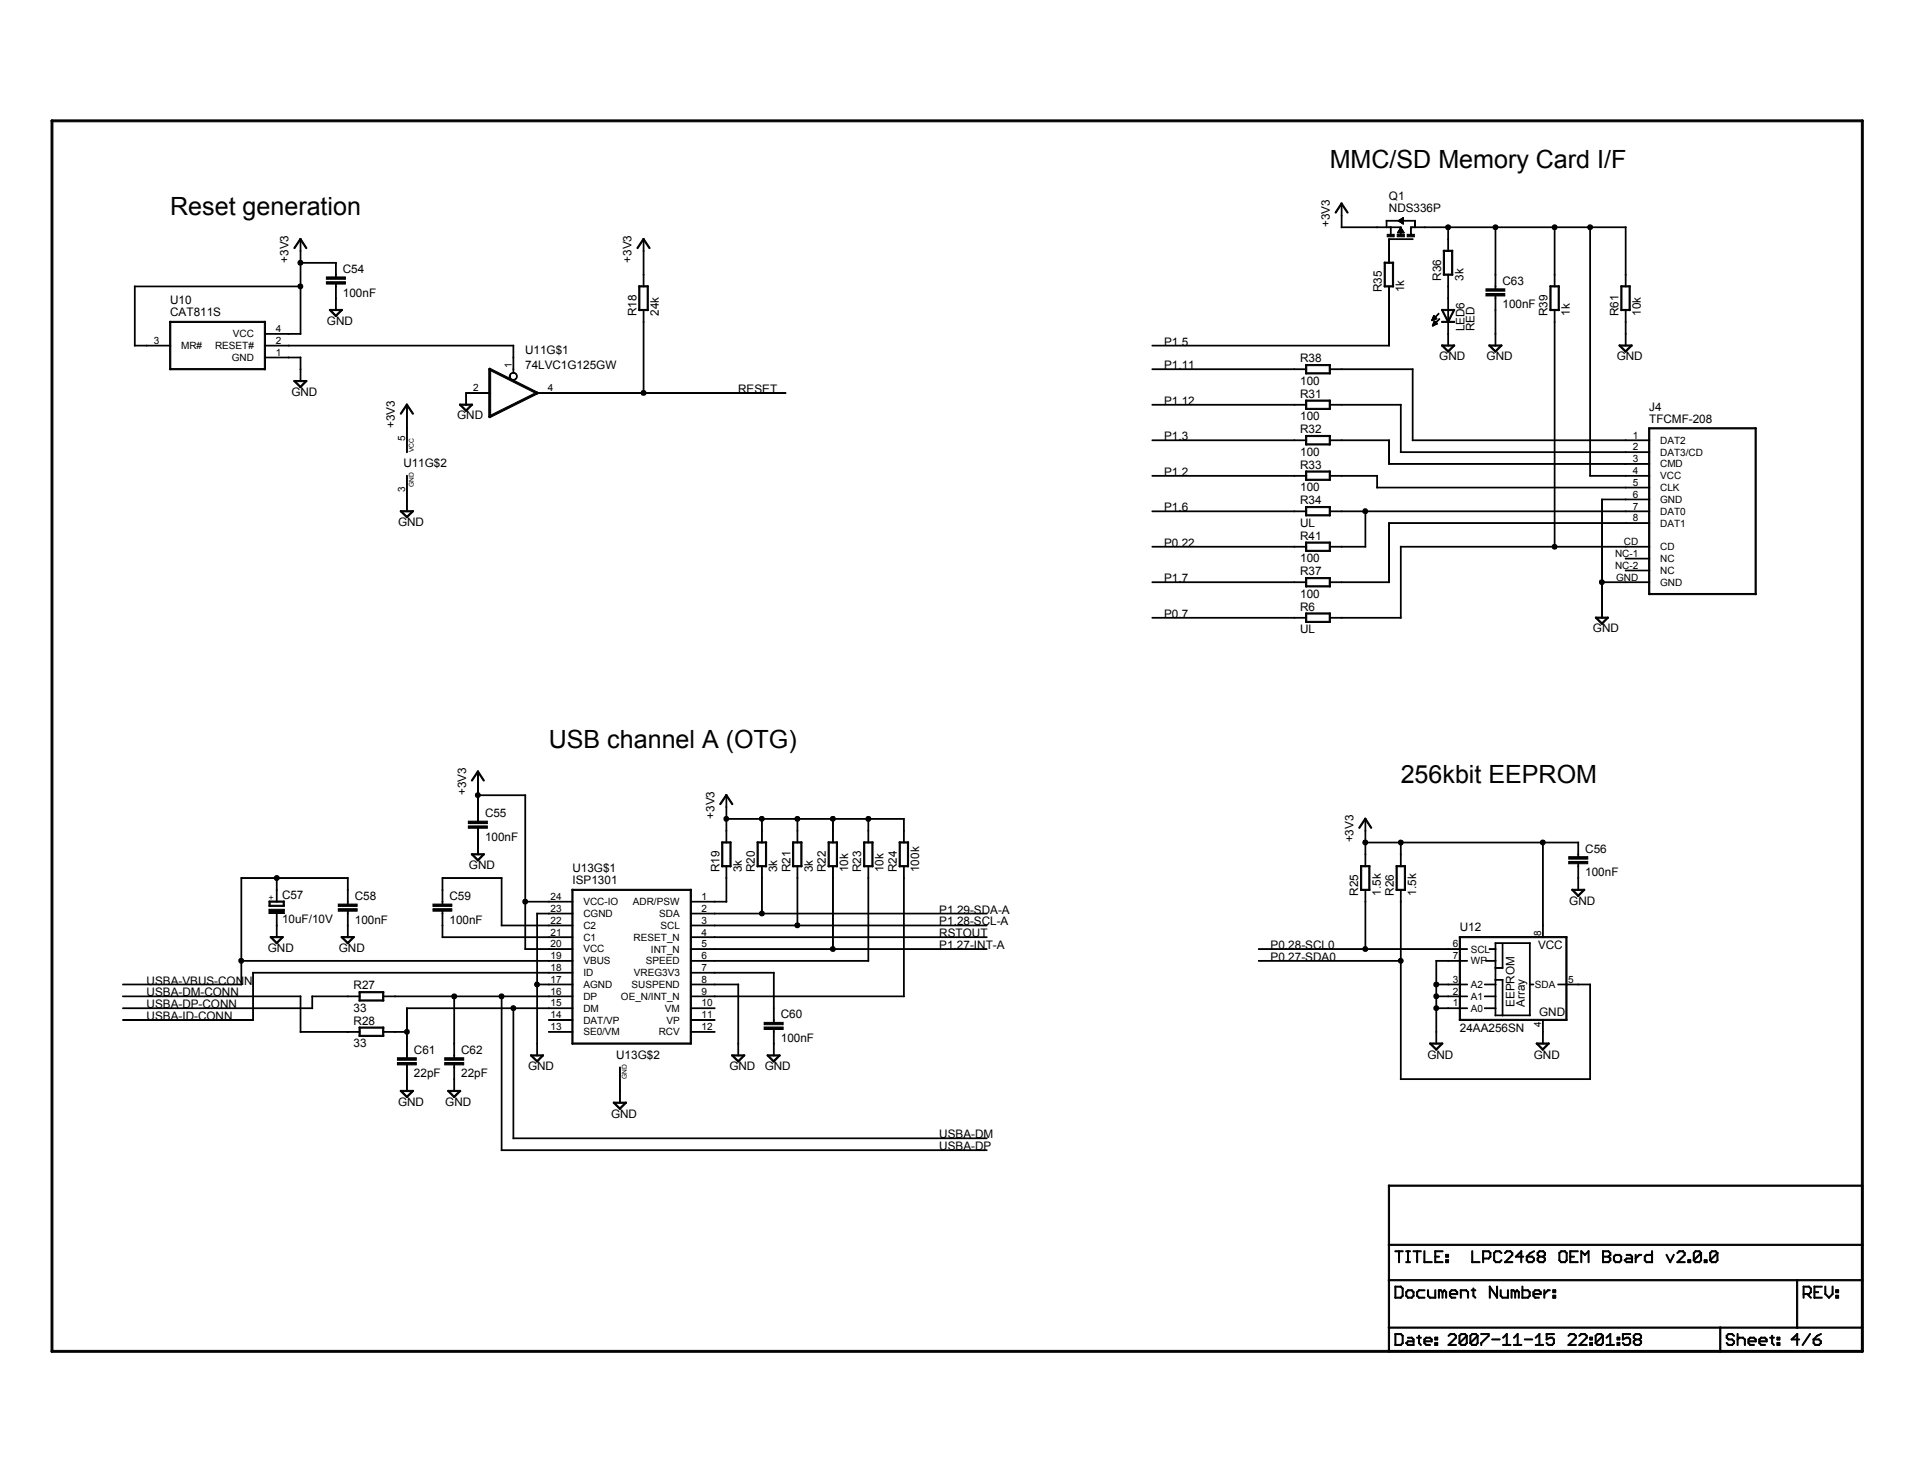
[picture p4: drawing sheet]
<svg xmlns="http://www.w3.org/2000/svg" width="279mm" height="216mm" viewBox="0 0 279 216" stroke-linecap="round" stroke-linejoin="round" font-family="sans-serif">
<defs><g id="words">
<g font-size="3.7">
<text x="194.1" y="24.5">MMC/SD Memory Card I/F</text>
<text x="24.8" y="31.5">Reset generation</text>
<text x="80.1" y="109.2">USB channel A (OTG)</text>
<text x="204.5" y="114.3">256kbit EEPROM</text>
</g>
<g font-size="1.7">
<text x="202.8" y="29.2">Q1</text>
<text x="194.1" y="33.2" transform="rotate(-90 194.1 33.2)">+3V3</text>
<text x="202.8" y="30.9">NDS336P</text>
<text x="42.1" y="38.4" transform="rotate(-90 42.1 38.4)">+3V3</text>
<text x="50.1" y="39.8">C54</text>
<text x="92.2" y="38.4" transform="rotate(-90 92.2 38.4)">+3V3</text>
<text x="210.4" y="41" transform="rotate(-90 210.4 41)">R36</text>
<text x="213.6" y="41" transform="rotate(-90 213.6 41)">3k</text>
<text x="219.3" y="41.6">C63</text>
<text x="24.8" y="44.4">U10</text>
<text x="24.8" y="46.1">CAT811S</text>
<text x="47.7" y="47.4">GND</text>
<text x="50.1" y="43.3">100nF</text>
<text x="92.9" y="46.1" transform="rotate(-90 92.9 46.1)">R18</text>
<text x="96.2" y="46.1" transform="rotate(-90 96.2 46.1)">24k</text>
<text x="201.7" y="42.7" transform="rotate(-90 201.7 42.7)">R35</text>
<text x="205" y="42.7" transform="rotate(-90 205 42.7)">1k</text>
<text x="219.3" y="45">100nF</text>
<text x="225.9" y="46.1" transform="rotate(-90 225.9 46.1)">R39</text>
<text x="229.2" y="46.1" transform="rotate(-90 229.2 46.1)">1k</text>
<text x="236.3" y="46.1" transform="rotate(-90 236.3 46.1)">R61</text>
<text x="239.5" y="46.1" transform="rotate(-90 239.5 46.1)">10k</text>
<text x="76.7" y="51.7">U11G$1</text>
<text x="76.7" y="53.9">74LVC1G125GW</text>
<text x="169.9" y="50.4">P1.5</text>
<text x="169.9" y="53.9">P1.11</text>
<text x="189.8" y="52.9">R38</text>
<text x="210.1" y="52.6">GND</text>
<text x="213.8" y="48.4" transform="rotate(-90 213.8 48.4)">LED6</text>
<text x="215.3" y="48.4" transform="rotate(-90 215.3 48.4)">RED</text>
<text x="217" y="52.6">GND</text>
<text x="236" y="52.6">GND</text>
<text x="42.5" y="57.8">GND</text>
<text x="107.8" y="57.4">RESET</text>
<text x="169.9" y="59.1">P1.12</text>
<text x="189.8" y="56.2">100</text>
<text x="189.8" y="58.1">R31</text>
<text x="240.7" y="59.9">J4</text>
<text x="57.7" y="62.5" transform="rotate(-90 57.7 62.5)">+3V3</text>
<text x="66.7" y="61.2">GND</text>
<text x="169.9" y="64.3">P1.3</text>
<text x="189.8" y="61.3">100</text>
<text x="189.8" y="63.2">R32</text>
<text x="240.7" y="61.7">TFCMF-208</text>
<text x="58.9" y="68.2">U11G$2</text>
<text x="169.9" y="69.5">P1.2</text>
<text x="189.8" y="66.5">100</text>
<text x="189.8" y="71.7">100</text>
<text x="189.8" y="68.4">R33</text>
<text x="58.1" y="76.8">GND</text>
<text x="169.9" y="74.6">P1.6</text>
<text x="189.8" y="76.9">UL</text>
<text x="189.8" y="73.6">R34</text>
<text x="169.9" y="79.8">P0.22</text>
<text x="189.8" y="82.1">100</text>
<text x="189.8" y="84">R37</text>
<text x="189.8" y="78.8">R41</text>
<text x="169.9" y="85">P1.7</text>
<text x="189.8" y="89.2">R6</text>
<text x="189.8" y="87.2">100</text>
<text x="169.9" y="90.2">P0.7</text>
<text x="189.8" y="92.4">UL</text>
<text x="232.5" y="92.3">GND</text>
<text x="68" y="116.1" transform="rotate(-90 68 116.1)">+3V3</text>
<text x="70.8" y="119.3">C55</text>
<text x="104.3" y="119.5" transform="rotate(-90 104.3 119.5)">+3V3</text>
<text x="70.8" y="122.7">100nF</text>
<text x="197.6" y="123" transform="rotate(-90 197.6 123)">+3V3</text>
<text x="231.4" y="124.5">C56</text>
<text x="41.2" y="131.3">C57</text>
<text x="51.8" y="131.4">C58</text>
<text x="65.6" y="131.4">C59</text>
<text x="68.5" y="126.9">GND</text>
<text x="83.6" y="129">ISP1301</text>
<text x="83.6" y="127.3">U13G$1</text>
<text x="105" y="127.3" transform="rotate(-90 105 127.3)">R19</text>
<text x="108.3" y="127.3" transform="rotate(-90 108.3 127.3)">3k</text>
<text x="110.2" y="127.3" transform="rotate(-90 110.2 127.3)">R20</text>
<text x="113.5" y="127.3" transform="rotate(-90 113.5 127.3)">3k</text>
<text x="115.4" y="127.3" transform="rotate(-90 115.4 127.3)">R21</text>
<text x="118.6" y="127.3" transform="rotate(-90 118.6 127.3)">3k</text>
<text x="120.5" y="127.3" transform="rotate(-90 120.5 127.3)">R22</text>
<text x="123.8" y="127.3" transform="rotate(-90 123.8 127.3)">10k</text>
<text x="125.7" y="127.3" transform="rotate(-90 125.7 127.3)">R23</text>
<text x="129" y="127.3" transform="rotate(-90 129 127.3)">10k</text>
<text x="130.9" y="127.3" transform="rotate(-90 130.9 127.3)">R24</text>
<text x="134.2" y="127.3" transform="rotate(-90 134.2 127.3)">100k</text>
<text x="198.3" y="130.8" transform="rotate(-90 198.3 130.8)">R25</text>
<text x="201.5" y="130.8" transform="rotate(-90 201.5 130.8)">1.5k</text>
<text x="203.5" y="130.8" transform="rotate(-90 203.5 130.8)">R26</text>
<text x="206.7" y="130.8" transform="rotate(-90 206.7 130.8)">1.5k</text>
<text x="231.4" y="127.9">100nF</text>
<text x="41.2" y="134.7">10uF/10V</text>
<text x="51.8" y="134.8">100nF</text>
<text x="65.6" y="134.8">100nF</text>
<text x="137.1" y="136.8">RSTOUT</text>
<text x="137.1" y="135.1">P1.28-SCL-A</text>
<text x="137.1" y="133.4">P1.29-SDA-A</text>
<text x="213.1" y="135.9">U12</text>
<text x="229.1" y="132.1">GND</text>
<text x="21.4" y="143.7">USBA-VBUS-CONN</text>
<text x="39.1" y="139">GND</text>
<text x="49.5" y="139">GND</text>
<text x="137.1" y="138.5">P1.27-INT-A</text>
<text x="185.5" y="140.3">P0.27-SDA0</text>
<text x="185.5" y="138.5">P0.28-SCL0</text>
<text x="224.5" y="138.5">VCC</text>
<text x="21.4" y="147.2">USBA-DP-CONN</text>
<text x="21.4" y="145.4">USBA-DM-CONN</text>
<text x="21.4" y="148.9">USBA-ID-CONN</text>
<text x="51.6" y="144.4">R27</text>
<text x="51.6" y="149.6">R28</text>
<text x="51.6" y="147.7">33</text>
<text x="114" y="148.6">C60</text>
<text x="221.1" y="147" transform="rotate(-90 221.1 147)">EEPROM</text>
<text x="222.6" y="147" transform="rotate(-90 222.6 147)">Array</text>
<text x="224.7" y="148.4">GND</text>
<text x="51.6" y="152.9">33</text>
<text x="60.4" y="153.8">C61</text>
<text x="67.3" y="153.8">C62</text>
<text x="90" y="154.6">U13G$2</text>
<text x="114" y="152.1">100nF</text>
<text x="208.4" y="154.5">GND</text>
<text x="213.1" y="150.6">24AA256SN</text>
<text x="223.9" y="154.5">GND</text>
<text x="58.1" y="161.4">GND</text>
<text x="60.4" y="157.3">22pF</text>
<text x="65" y="161.4">GND</text>
<text x="67.3" y="157.3">22pF</text>
<text x="77.1" y="156.2">GND</text>
<text x="106.5" y="156.2">GND</text>
<text x="111.6" y="156.2">GND</text>
<text x="89.2" y="163.1">GND</text>
<text x="137.1" y="167.9">USBA-DP</text>
<text x="137.1" y="166.2">USBA-DM</text>
</g>
<g font-size="1.5">
<text x="22.5" y="50.2">3</text>
<text x="26.4" y="51">MR#</text>
<text x="31.4" y="51">RESET#</text>
<text x="33.8" y="52.7">GND</text>
<text x="34" y="49.2">VCC</text>
<text x="40.3" y="48.5">4</text>
<text x="40.3" y="50.2">2</text>
<text x="40.3" y="51.9">1</text>
<text x="74.7" y="53.7" transform="rotate(-90 74.7 53.7)">1</text>
<text x="69.1" y="57.1">2</text>
<text x="80" y="57.1">4</text>
<text x="59.2" y="64.4" transform="rotate(-90 59.2 64.4)">5</text>
<text x="238.4" y="64">1</text>
<text x="238.4" y="65.7">2</text>
<text x="242.3" y="64.8">DAT2</text>
<text x="59.2" y="71.8" transform="rotate(-90 59.2 71.8)">3</text>
<text x="238.4" y="67.5">3</text>
<text x="238.4" y="69.2">4</text>
<text x="238.4" y="70.9">5</text>
<text x="242.3" y="66.5">DAT3/CD</text>
<text x="242.3" y="68.2">CMD</text>
<text x="242.3" y="70">VCC</text>
<text x="242.3" y="71.7">CLK</text>
<text x="238.4" y="72.7">6</text>
<text x="238.4" y="74.4">7</text>
<text x="238.4" y="76.1">8</text>
<text x="242.3" y="73.4">GND</text>
<text x="242.3" y="75.1">DAT0</text>
<text x="242.3" y="76.9">DAT1</text>
<text x="235.8" y="81.3">NC-1</text>
<text x="235.8" y="83">NC-2</text>
<text x="237" y="79.6">CD</text>
<text x="242.3" y="80.3">CD</text>
<text x="242.3" y="82.1">NC</text>
<text x="242.3" y="83.8">NC</text>
<text x="235.9" y="84.8">GND</text>
<text x="242.3" y="85.5">GND</text>
<text x="80.4" y="131.4">24</text>
<text x="102.4" y="131.4">1</text>
<text x="80.4" y="136.6">21</text>
<text x="80.4" y="134.8">22</text>
<text x="80.4" y="133.1">23</text>
<text x="85.2" y="137.3">C1</text>
<text x="85.2" y="135.6">C2</text>
<text x="85.2" y="133.9">CGND</text>
<text x="85.2" y="132.1">VCC-IO</text>
<text x="92.4" y="132.1">ADR/PSW</text>
<text x="92.5" y="137.3">RESET_N</text>
<text x="96.2" y="133.9">SDA</text>
<text x="96.4" y="135.6">SCL</text>
<text x="102.4" y="133.1">2</text>
<text x="102.4" y="134.8">3</text>
<text x="102.4" y="136.6">4</text>
<text x="225" y="136.6" transform="rotate(-90 225 136.6)">8</text>
<text x="80.4" y="143.5">17</text>
<text x="80.4" y="141.8">18</text>
<text x="80.4" y="140">19</text>
<text x="80.4" y="138.3">20</text>
<text x="85.2" y="142.5">ID</text>
<text x="85.2" y="140.8">VBUS</text>
<text x="85.2" y="139">VCC</text>
<text x="92.5" y="142.5">VREG3V3</text>
<text x="94.3" y="140.8">SPEED</text>
<text x="95" y="139">INT_N</text>
<text x="102.4" y="138.3">5</text>
<text x="102.4" y="140">6</text>
<text x="102.4" y="141.8">7</text>
<text x="102.4" y="143.5">8</text>
<text x="212.1" y="138.3">6</text>
<text x="212.1" y="143.5">3</text>
<text x="212.1" y="140">7</text>
<text x="214.7" y="139">SCL</text>
<text x="214.7" y="140.8">WP</text>
<text x="228.9" y="143.5">5</text>
<text x="80.4" y="148.7">14</text>
<text x="80.4" y="146.9">15</text>
<text x="80.4" y="145.2">16</text>
<text x="85.2" y="149.4">DAT/VP</text>
<text x="85.2" y="147.7">DM</text>
<text x="85.2" y="146">DP</text>
<text x="85.2" y="144.2">AGND</text>
<text x="90.6" y="146">OE_N/INT_N</text>
<text x="92.2" y="144.2">SUSPEND</text>
<text x="97.1" y="147.7">VM</text>
<text x="97.3" y="149.4">VP</text>
<text x="102.4" y="145.2">9</text>
<text x="102.4" y="146.9">10</text>
<text x="102.4" y="148.7">11</text>
<text x="212.1" y="146.9">1</text>
<text x="212.1" y="145.2">2</text>
<text x="214.7" y="147.7">A0</text>
<text x="214.7" y="146">A1</text>
<text x="214.7" y="144.2">A2</text>
<text x="224.1" y="144.2">SDA</text>
<text x="225" y="149.9" transform="rotate(-90 225 149.9)">4</text>
<text x="80.4" y="150.4">13</text>
<text x="85.2" y="151.1">SE0/VM</text>
<text x="96.2" y="151.1">RCV</text>
<text x="102.4" y="150.4">12</text>
</g>
<text font-size="1.2" x="40" y="131.3" transform="rotate(-90 40 131.3)">+</text>
<g font-size="1">
<text x="60.4" y="66" transform="rotate(-90 60.4 66)">VCC</text>
<text x="60.4" y="71.2" transform="rotate(-90 60.4 71.2)">GND</text>
<text x="91.5" y="157.5" transform="rotate(-90 91.5 157.5)">GND</text>
</g>
</g></defs>
<g fill="#000" stroke="#000" stroke-width=".15">
<path d="M7.5 17.5h264.4l.1 .2-.1 .1h-264.4v-.1z" fill-rule="evenodd"/>
<path d="M43.8 34.8l.1 .1-1 1.4v-.1z" fill-rule="evenodd"/>
<path d="M43.8 36.6h.1v1.8h-.1z" fill-rule="evenodd"/>
<path d="M43.8 34.9h.1v1.8h-.1z" fill-rule="evenodd"/>
<path d="M43.8 34.8h.1l.9 1.4-.1 .1h-.1l-.8-1.4z" fill-rule="evenodd"/>
<path d="M43.8 38.3h5.3v.1h-5.3z" fill-rule="evenodd"/>
<path d="M93.9 34.8l.1 .1-1 1.4v-.1z" fill-rule="evenodd"/>
<path d="M93.9 34.9h.1v1.8h-.1z" fill-rule="evenodd"/>
<path d="M93.9 34.8l1 1.4-.1 .1-.9-1.4z" fill-rule="evenodd"/>
<path d="M195.8 29.7h.1l-.8 1.4h-.2v-.1z" fill-rule="evenodd"/>
<path d="M195.8 31.4h.1v1.8h-.1z" fill-rule="evenodd"/>
<path d="M195.8 29.7h.1v1.8h-.1z" fill-rule="evenodd"/>
<path d="M195.8 29.6l1 1.4-.1 .1-1-1.4z" fill-rule="evenodd"/>
<path d="M195.8 33.1h5.3v.1h-5.3z" fill-rule="evenodd"/>
<path d="M202.4 32.2h.1l-.1 1z" fill-rule="evenodd"/>
<path d="M202.5 34.2h1v.4h-1z" fill-rule="evenodd"/>
<path d="M201 33.1h1.8v.1h-1.8z" fill-rule="evenodd"/>
<path d="M202.7 34.9h.1v1.8h-.1z" fill-rule="evenodd"/>
<path d="M202.7 36.6h.1v1.8h-.1z" fill-rule="evenodd"/>
<path d="M203 33.1h.1v1.2l-.1-.1z" fill-rule="evenodd"/>
<path d="M202.7 33.1h.4v.1h-.4z" fill-rule="evenodd"/>
<path d="M202.1 38.3h1.3v.1h-1.3z" fill-rule="evenodd"/>
<path d="M204 34.2h1v.4h-1z" fill-rule="evenodd"/>
<path d="M204.5 33.2l-.5 .8z" fill-rule="evenodd"/>
<path d="M202.4 32.2h1.8v.1h-1.8z" fill-rule="evenodd"/>
<path d="M204.4 33.1h.1v1.3l-.1-.1z" fill-rule="evenodd"/>
<path d="M203 33.1h1.5v.1h-1.5z" fill-rule="evenodd"/>
<path d="M204.4 33.3h.2z" fill-rule="evenodd"/>
<path d="M204.4 33.4h.2z" fill-rule="evenodd"/>
<path d="M204.4 33.4l.2 .1z" fill-rule="evenodd"/>
<path d="M204.3 33.5h.4z" fill-rule="evenodd"/>
<path d="M204.3 33.6h.4z" fill-rule="evenodd"/>
<path d="M204.2 33.6l.6 .1z" fill-rule="evenodd"/>
<path d="M204.2 33.7h.6z" fill-rule="evenodd"/>
<path d="M204.1 33.8h.8z" fill-rule="evenodd"/>
<path d="M204.1 32.2l.8 .5z" fill-rule="evenodd"/>
<path d="M204.8 31.8l.1 .9z" fill-rule="evenodd"/>
<path d="M204.1 32.2l.8-.4z" fill-rule="evenodd"/>
<path d="M204.7 32.6h.2z" fill-rule="evenodd"/>
<path d="M204.6 32.6h.3z" fill-rule="evenodd"/>
<path d="M204.5 32.5h.4z" fill-rule="evenodd"/>
<path d="M204.4 32.4h.5z" fill-rule="evenodd"/>
<path d="M204.3 32.3l.6 .1z" fill-rule="evenodd"/>
<path d="M204.2 32.3h.7z" fill-rule="evenodd"/>
<path d="M204.1 32.2h.8z" fill-rule="evenodd"/>
<path d="M204.3 32.1l.6 .1z" fill-rule="evenodd"/>
<path d="M204.4 32l.5 .1z" fill-rule="evenodd"/>
<path d="M204.5 32h.4z" fill-rule="evenodd"/>
<path d="M204.6 31.9l.3 .1z" fill-rule="evenodd"/>
<path d="M204.7 31.8l.2 .1z" fill-rule="evenodd"/>
<path d="M204.1 33.9h.8z" fill-rule="evenodd"/>
<path d="M204 33.9l.9 .1z" fill-rule="evenodd"/>
<path d="M204 34h1z" fill-rule="evenodd"/>
<path d="M204.5 33.2l.4 .8z" fill-rule="evenodd"/>
<path d="M205.4 34.2h1.1v.4h-1.1z" fill-rule="evenodd"/>
<path d="M205.9 33.1h.1v1.2l-.1-.1z" fill-rule="evenodd"/>
<path d="M202.7 34.9h3.5h.1l-3.6 .1z" fill-rule="evenodd"/>
<path d="M205.9 33.1h.3l.1 .1h-.4z" fill-rule="evenodd"/>
<path d="M206.5 32.2h.1v1h-.1z" fill-rule="evenodd"/>
<path d="M204.7 32.2h1.9v.1h-1.9z" fill-rule="evenodd"/>
<path d="M206.2 33.1h1.8v.1h-1.8z" fill-rule="evenodd"/>
<path d="M207.9 33.1h3.5l.1 .1h-3.6z" fill-rule="evenodd"/>
<path d="M211.3 33.1h.2l-.1 1.9-.1-.1z" fill-rule="evenodd"/>
<path d="M211.3 34.9h.2l-.1 1.8h-.1z" fill-rule="evenodd"/>
<path d="M210.7 36.5h1.3l.1 .2h-1.4z" fill-rule="evenodd"/>
<path d="M211.3 33.1h7l.1 .1h-7z" fill-rule="evenodd"/>
<path d="M218.2 33.1h8.8v.1h-8.7z" fill-rule="evenodd"/>
<path d="M226.9 33.1h5.3v.1h-5.3z" fill-rule="evenodd"/>
<path d="M232.1 33.1h5.2l.1 .1h-5.3z" fill-rule="evenodd"/>
<path d="M19.6 41.8h.1v8.7h-.1z" fill-rule="evenodd"/>
<path d="M19.6 50.4h1.8l.1 .1h-1.9z" fill-rule="evenodd"/>
<path d="M21.4 50.4h3.5v.1h-3.5z" fill-rule="evenodd"/>
<path d="M24.8 46.9h.1v7.1l-.1-.1z" fill-rule="evenodd"/>
<path d="M24.8 53.8h13.9l.1 .1-14 .1z" fill-rule="evenodd"/>
<path d="M38.6 46.9h.2l-.1 7.1-.1-.1z" fill-rule="evenodd"/>
<path d="M24.8 46.9h13.9l.1 .1-14 .1z" fill-rule="evenodd"/>
<path d="M38.6 48.7h3.6v.1h-3.5z" fill-rule="evenodd"/>
<path d="M38.6 50.4h3.6v.1h-3.5z" fill-rule="evenodd"/>
<path d="M38.6 52.2l3.6-.1v.1h-3.5z" fill-rule="evenodd"/>
<path d="M42.1 52.2l1.8-.1v.1h-1.8z" fill-rule="evenodd"/>
<path d="M43.8 52.2h.1v1.8l-.1-.1z" fill-rule="evenodd"/>
<path d="M42.1 48.7h1.8v.1h-1.8z" fill-rule="evenodd"/>
<path d="M43.8 41.8h.1v7h-.1z" fill-rule="evenodd"/>
<path d="M43.8 38.3h.1v3.6l-.1-.1z" fill-rule="evenodd"/>
<path d="M19.6 41.8h24.3l-24.3 .1z" fill-rule="evenodd"/>
<path d="M43.8 53.9h.1v1.8h-.1z" fill-rule="evenodd"/>
<path d="M44.6 55.6l.1-.1 .1 .2-1 .9v-.1z" fill-rule="evenodd"/>
<path d="M42.9 55.6l.1-.1 .9 1-.1 .1z" fill-rule="evenodd"/>
<path d="M42.9 55.6l1.8-.1 .1 .2h-1.9z" fill-rule="evenodd"/>
<path d="M47.6 41.1h2.8v.4h-2.8z" fill-rule="evenodd"/>
<path d="M47.6 40.4h2.8v.4h-2.8z" fill-rule="evenodd"/>
<path d="M49 38.3h.1v1.9l-.1-.1z" fill-rule="evenodd"/>
<path d="M49 41.8h.1v1.8h-.1z" fill-rule="evenodd"/>
<path d="M49 40l.1 .1v.4h-.1z" fill-rule="evenodd"/>
<path d="M49 41.4h.1v.5l-.1-.1z" fill-rule="evenodd"/>
<path d="M49 43.5h.1v1.8h-.1z" fill-rule="evenodd"/>
<path d="M48.9 46.1l.9-.9h.2l-.9 1z" fill-rule="evenodd"/>
<path d="M48.1 45.2l1 .9v.1l-1-.9z" fill-rule="evenodd"/>
<path d="M48.1 45.2h1.8l.1 .1h-1.9z" fill-rule="evenodd"/>
<path d="M68 57.3h.1v1.8h-.1z" fill-rule="evenodd"/>
<path d="M67.1 59h.1l.9 1h-.1z" fill-rule="evenodd"/>
<path d="M67.1 59h1.8l.1 .1-1.9 .1z" fill-rule="evenodd"/>
<path d="M68 57.3h3.5v.1h-3.5z" fill-rule="evenodd"/>
<path d="M74.5 54.5l.2-.1a.57 .57 0 0 1 .7 .2 .57 .57 0 0 1 0 .7l-.1 .1a.53 .53 0 0 1-.9-.3 .53 .53 0 0 1 .7-.6l.3 .3v.3l-.2 .2a.53 .53 0 0 1-.7-.1 .53 .53 0 0 1 0-.7z" fill-rule="evenodd"/>
<path d="M42.1 50.4h32.9v.1h-32.9z" fill-rule="evenodd"/>
<path d="M74.9 50.4h.1v1.8h-.1z" fill-rule="evenodd"/>
<path d="M74.9 52.1l.1 .1v1.8l-.1-.1z" fill-rule="evenodd"/>
<path d="M74.9 53.9h.1v.6h-.1z" fill-rule="evenodd"/>
<path d="M71.4 53.8h.1l7 3.5v.1l-.1 .1-7-3.5z" fill-rule="evenodd"/>
<path d="M71.4 60.8l7-3.6 .1 .1v.2l-7 3.5z" fill-rule="evenodd"/>
<path d="M78.4 57.3h3.5v.1h-3.5z" fill-rule="evenodd"/>
<path d="M93.2 41.8h.2v3.5h-.2z" fill-rule="evenodd"/>
<path d="M93.9 36.6h.1v3.6l-.1-.1z" fill-rule="evenodd"/>
<path d="M81.8 57.3h12.2v.1h-12.2z" fill-rule="evenodd"/>
<path d="M93.9 47h.1v10.4h-.1z" fill-rule="evenodd"/>
<path d="M93.9 40l.1 .1v1.8l-.1-.1z" fill-rule="evenodd"/>
<path d="M93.9 45.2h.1v1.9l-.1-.1z" fill-rule="evenodd"/>
<path d="M94.5 41.7l.1 .1v3.5h-.1z" fill-rule="evenodd"/>
<path d="M93.2 41.8l1.4-.1v.1l-1.3 .1z" fill-rule="evenodd"/>
<path d="M93.2 45.2h1.4v.1h-1.3z" fill-rule="evenodd"/>
<path d="M93.9 57.3h20.8v.1h-20.8z" fill-rule="evenodd"/>
<path d="M168.2 53.9l20.8-.1v.1l-20.8 .1z" fill-rule="evenodd"/>
<path d="M168.2 59.1l20.8-.1v.1h-20.8z" fill-rule="evenodd"/>
<path d="M188.9 59.1l1.8-.1v.1h-1.8z" fill-rule="evenodd"/>
<path d="M188.9 53.9l1.8-.1v.1l-1.8 .1z" fill-rule="evenodd"/>
<path d="M190.6 58.4h.2l-.1 1.4-.1-.1z" fill-rule="evenodd"/>
<path d="M190.6 53.2l.2 .1-.1 1.3-.1-.1z" fill-rule="evenodd"/>
<path d="M190.6 59.6h3.6v.1l-3.6 .1z" fill-rule="evenodd"/>
<path d="M190.6 58.4h3.6v.1l-3.6 .1z" fill-rule="evenodd"/>
<path d="M194.1 58.4h.1v1.4l-.2-.1z" fill-rule="evenodd"/>
<path d="M190.6 54.4h3.6v.1l-3.6 .1z" fill-rule="evenodd"/>
<path d="M190.6 53.2h3.6v.1l-3.6 .1z" fill-rule="evenodd"/>
<path d="M194.1 53.2l.1 .1v1.3l-.2-.1z" fill-rule="evenodd"/>
<path d="M194.1 59.1l1.8-.1v.1h-1.8z" fill-rule="evenodd"/>
<path d="M194.1 53.9l1.8-.1v.1l-1.8 .1z" fill-rule="evenodd"/>
<path d="M202.1 38.3h.1v3.6l-.1-.1z" fill-rule="evenodd"/>
<path d="M168.2 50.4h34.6v.1h-34.6z" fill-rule="evenodd"/>
<path d="M202.7 43.5h.1v7h-.1z" fill-rule="evenodd"/>
<path d="M202.7 41.8h.1v1.8h-.1z" fill-rule="evenodd"/>
<path d="M203.3 38.3h.1v3.6l-.1-.1z" fill-rule="evenodd"/>
<path d="M202.1 41.8l1.3-.1v.1l-1.3 .1z" fill-rule="evenodd"/>
<path d="M195.8 59.1l8.7-.1v.1h-8.7z" fill-rule="evenodd"/>
<path d="M195.8 53.9l10.4-.1 .1 .1-10.5 .1z" fill-rule="evenodd"/>
<path d="M210 45.7l.1 .1-1.1 1z" fill-rule="evenodd"/>
<path d="M209.3 46.1h.1l-.4 .7z" fill-rule="evenodd"/>
<path d="M209.4 46.9h.1l-.4 .7z" fill-rule="evenodd"/>
<path d="M209.1 46.6l.1 .1h-.1z" fill-rule="evenodd"/>
<path d="M209.3 46.1l.1 .1z" fill-rule="evenodd"/>
<path d="M209.1 47.4h.3v.1h-.2z" fill-rule="evenodd"/>
<path d="M209.1 46.5h.4v.1h-.4z" fill-rule="evenodd"/>
<path d="M209.2 46.2h.3v.1h-.3z" fill-rule="evenodd"/>
<path d="M209.3 47l.2-.1v.1l-.2 .1z" fill-rule="evenodd"/>
<path d="M209.2 46.4l.4-.1v.1h-.4z" fill-rule="evenodd"/>
<path d="M209.3 47.1h.3h.1l-.4 .1z" fill-rule="evenodd"/>
<path d="M209.2 47.3h.5l-.5 .1z" fill-rule="evenodd"/>
<path d="M209.3 46.1h.1l.3 .4h-.1z" fill-rule="evenodd"/>
<path d="M209 46.7l.7-.2-.6 .3z" fill-rule="evenodd"/>
<path d="M209.1 46.4h.6v.1h-.6z" fill-rule="evenodd"/>
<path d="M209.3 47.2h.4h.1l-.5 .1z" fill-rule="evenodd"/>
<path d="M209.4 46.9l.4 .4z" fill-rule="evenodd"/>
<path d="M209.1 47.5l.7-.3-.6 .4z" fill-rule="evenodd"/>
<path d="M209.1 47.5l1.1-1-1 1.1z" fill-rule="evenodd"/>
<path d="M210.7 36.5l.2 .1-.1 3.6-.1-.1z" fill-rule="evenodd"/>
<path d="M211.4 41.8h.1l-.1 1.8h-.1z" fill-rule="evenodd"/>
<path d="M212.2 45.2l.1 .1-.9 1.8h-.1v-.1z" fill-rule="evenodd"/>
<path d="M211.3 47h.2l-.1 1.8h-.1z" fill-rule="evenodd"/>
<path d="M211.3 43.5h.2l-.1 1.8h-.1z" fill-rule="evenodd"/>
<path d="M211.3 45.2h.2l-.1 1.9-.1-.1z" fill-rule="evenodd"/>
<path d="M211.4 40l.1 .1-.1 1.8-.1-.1z" fill-rule="evenodd"/>
<path d="M211.3 48.7h.2l-.1 1.8h-.1z" fill-rule="evenodd"/>
<path d="M211.3 51.3l.9-.9h.1l-.9 1z" fill-rule="evenodd"/>
<path d="M210.5 45.2h.1l.9 1.8-.1 .1h-.1l-.9-1.8z" fill-rule="evenodd"/>
<path d="M210.4 46.9h1l.1 .1-1 .1z" fill-rule="evenodd"/>
<path d="M210.5 45.2h.9l.1 .1h-1z" fill-rule="evenodd"/>
<path d="M210.5 50.4l1 .9-.1 .1-1-.9z" fill-rule="evenodd"/>
<path d="M211.9 36.6h.2l-.1 3.6-.1-.1z" fill-rule="evenodd"/>
<path d="M210.7 40h1.3l.1 .1-1.4 .1z" fill-rule="evenodd"/>
<path d="M211.3 46.9h1v.1l-1 .1z" fill-rule="evenodd"/>
<path d="M211.3 45.2h1v.1h-1z" fill-rule="evenodd"/>
<path d="M210.5 50.4h1.8v.1h-1.8z" fill-rule="evenodd"/>
<path d="M216.9 42.8h2.8v.4h-2.8z" fill-rule="evenodd"/>
<path d="M216.9 42.2h2.8v.3h-2.8z" fill-rule="evenodd"/>
<path d="M218.2 45.2h.2l-.1 3.6h-.1z" fill-rule="evenodd"/>
<path d="M218.2 33.1h.2l-.1 7.1-.1-.1z" fill-rule="evenodd"/>
<path d="M218.3 40l.1 .1-.1 1.8-.1-.1z" fill-rule="evenodd"/>
<path d="M218.2 43.5h.2l-.1 1.8h-.1z" fill-rule="evenodd"/>
<path d="M218.3 41.8h.1l-.1 .4h-.1z" fill-rule="evenodd"/>
<path d="M218.3 43.2h.1l-.1 .4h-.1z" fill-rule="evenodd"/>
<path d="M218.2 48.7h.2l-.1 1.8h-.1z" fill-rule="evenodd"/>
<path d="M218.2 51.3l.9-.9h.1l-.9 1z" fill-rule="evenodd"/>
<path d="M217.4 50.4l1 .9-.1 .1-1-.9z" fill-rule="evenodd"/>
<path d="M217.4 50.4h1.8v.1h-1.8z" fill-rule="evenodd"/>
<path d="M226.3 41.8h.1v3.5h-.1z" fill-rule="evenodd"/>
<path d="M226.9 33.1h.1v7.1l-.1-.1z" fill-rule="evenodd"/>
<path d="M226.9 40l.1 .1v1.8l-.1-.1z" fill-rule="evenodd"/>
<path d="M226.9 45.2h.1v1.9l-.1-.1z" fill-rule="evenodd"/>
<path d="M227.5 41.8h.1v3.5h-.1z" fill-rule="evenodd"/>
<path d="M226.3 41.8l1.3-.1v.1l-1.3 .1z" fill-rule="evenodd"/>
<path d="M226.3 45.2h1.3v.1h-1.3z" fill-rule="evenodd"/>
<path d="M236.6 41.8h.2l-.1 3.5h-.1z" fill-rule="evenodd"/>
<path d="M237.3 46.9l.1 .1-.1 1.8z" fill-rule="evenodd"/>
<path d="M237.3 33.1h.1l-.1 7.1v-.1z" fill-rule="evenodd"/>
<path d="M237.3 40l.1 .1-.1 1.8v-.1z" fill-rule="evenodd"/>
<path d="M237.3 45.2h.1l-.1 1.9v-.1z" fill-rule="evenodd"/>
<path d="M237.3 48.7h.1l-.1 1.8z" fill-rule="evenodd"/>
<path d="M237.2 51.3l.9-.9h.2l-1 1z" fill-rule="evenodd"/>
<path d="M236.3 50.4h.2l.9 1h-.1z" fill-rule="evenodd"/>
<path d="M237.8 41.8h.2l-.1 3.5h-.1z" fill-rule="evenodd"/>
<path d="M236.6 41.8l1.3-.1 .1 .1-1.4 .1z" fill-rule="evenodd"/>
<path d="M236.6 45.2h1.3l.1 .1h-1.4z" fill-rule="evenodd"/>
<path d="M236.3 50.4h1.9l.1 .1h-1.9z" fill-rule="evenodd"/>
<path d="M59.3 59l.2 .1-1 1.4-.1-.2z" fill-rule="evenodd"/>
<path d="M59.4 60.8h.1l-.1 1.8z" fill-rule="evenodd"/>
<path d="M59.4 59.1h.1l-.1 1.8z" fill-rule="evenodd"/>
<path d="M59.4 62.5h.1l-.1 3.6v-.1z" fill-rule="evenodd"/>
<path d="M59.4 69.4h.1l-.1 3.6v-.1z" fill-rule="evenodd"/>
<path d="M59.4 72.9h.1l-.1 1.8z" fill-rule="evenodd"/>
<path d="M58.4 74.6l.2-.1 .9 1-.1 .1z" fill-rule="evenodd"/>
<path d="M59.3 59h.2l.8 1.3v.2l-.1-.1z" fill-rule="evenodd"/>
<path d="M58.4 74.6l1.9-.1v.2h-1.8z" fill-rule="evenodd"/>
<path d="M59.3 75.4l.9-.9 .1 .1-.9 1z" fill-rule="evenodd"/>
<path d="M68.9 59l.1 .1-1 .9-.1-.1z" fill-rule="evenodd"/>
<path d="M71.4 53.8h.2v7.1l-.1 .1-.1-.1z" fill-rule="evenodd"/>
<path d="M168.2 79.8h20.8l-20.8 .1z" fill-rule="evenodd"/>
<path d="M168.2 64.2h20.8v.1h-20.8z" fill-rule="evenodd"/>
<path d="M168.2 69.4h20.8v.1h-20.8z" fill-rule="evenodd"/>
<path d="M168.2 74.6h20.8v.1h-20.8z" fill-rule="evenodd"/>
<path d="M188.9 64.2h1.8v.1h-1.8z" fill-rule="evenodd"/>
<path d="M188.9 69.4h1.8v.1h-1.8z" fill-rule="evenodd"/>
<path d="M188.9 74.6h1.8v.1h-1.8z" fill-rule="evenodd"/>
<path d="M188.9 79.8h1.8l-1.8 .1z" fill-rule="evenodd"/>
<path d="M190.6 63.6h.2l-.1 1.4-.1-.1z" fill-rule="evenodd"/>
<path d="M190.6 68.8h.2l-.1 1.3h-.1z" fill-rule="evenodd"/>
<path d="M190.6 74h.2l-.1 1.3h-.1z" fill-rule="evenodd"/>
<path d="M190.6 64.8h3.6v.1l-3.6 .1z" fill-rule="evenodd"/>
<path d="M190.6 63.6h3.6v.1h-3.6z" fill-rule="evenodd"/>
<path d="M194.1 63.6h.1v1.4l-.2-.1z" fill-rule="evenodd"/>
<path d="M190.6 70h3.6v.1h-3.6z" fill-rule="evenodd"/>
<path d="M190.6 68.8l3.6-.1v.2h-3.6z" fill-rule="evenodd"/>
<path d="M194 68.8h.2v1.3h-.2z" fill-rule="evenodd"/>
<path d="M190.6 75.2l3.6-.1v.2h-3.6z" fill-rule="evenodd"/>
<path d="M190.6 74l3.6-.1v.2h-3.6z" fill-rule="evenodd"/>
<path d="M194 74h.2v1.3h-.2z" fill-rule="evenodd"/>
<path d="M190.6 79.2l3.6-.1v.1l-3.6 .1z" fill-rule="evenodd"/>
<path d="M194.1 64.2h1.8v.1h-1.8z" fill-rule="evenodd"/>
<path d="M194.1 69.4h1.8v.1h-1.8z" fill-rule="evenodd"/>
<path d="M194.1 74.6h1.8v.1h-1.8z" fill-rule="evenodd"/>
<path d="M194.1 79.8h1.8l-1.8 .1z" fill-rule="evenodd"/>
<path d="M195.8 74.6h3.5l.1 .1h-3.6z" fill-rule="evenodd"/>
<path d="M195.8 79.8h3.5h.1l-3.6 .1z" fill-rule="evenodd"/>
<path d="M199.3 74.6h.1l-.1 5.3v-.1z" fill-rule="evenodd"/>
<path d="M201 69.4h.1v1.8h-.1z" fill-rule="evenodd"/>
<path d="M195.8 69.4h5.3v.1h-5.3z" fill-rule="evenodd"/>
<path d="M202.7 64.2h.1v3.6h-.1z" fill-rule="evenodd"/>
<path d="M195.8 64.2h7v.1h-7z" fill-rule="evenodd"/>
<path d="M204.4 59.1h.1v7l-.1-.1z" fill-rule="evenodd"/>
<path d="M206.2 53.9h.1l-.1 10.4z" fill-rule="evenodd"/>
<path d="M204.4 79.8h22.6l-22.6 .1z" fill-rule="evenodd"/>
<path d="M226.9 47h.1v32.9l-.1-.1z" fill-rule="evenodd"/>
<path d="M232.1 33.1h.1v36.4h-.1z" fill-rule="evenodd"/>
<path d="M233.8 72.9h3.5h.1l-3.6 .1z" fill-rule="evenodd"/>
<path d="M204.4 66h32.9h.1l-33 .1z" fill-rule="evenodd"/>
<path d="M202.7 67.7h34.6l.1 .1h-34.7z" fill-rule="evenodd"/>
<path d="M201 71.1h36.3l.1 .1h-36.4z" fill-rule="evenodd"/>
<path d="M199.3 74.6h38l.1 .1h-38.1z" fill-rule="evenodd"/>
<path d="M232.1 69.4h5.2l.1 .1h-5.3z" fill-rule="evenodd"/>
<path d="M202.7 76.3h34.6l.1 .1h-34.7z" fill-rule="evenodd"/>
<path d="M206.2 64.2h31.1l.1 .1h-31.2z" fill-rule="evenodd"/>
<path d="M226.9 79.8h10.4h.1l-10.5 .1z" fill-rule="evenodd"/>
<path d="M237.3 64.2h3.5v.1h-3.5z" fill-rule="evenodd"/>
<path d="M237.3 66h3.5l-3.5 .1z" fill-rule="evenodd"/>
<path d="M237.3 67.7h3.5v.1h-3.5z" fill-rule="evenodd"/>
<path d="M237.3 69.4h3.5v.1h-3.5z" fill-rule="evenodd"/>
<path d="M237.3 71.1h3.5v.1h-3.5z" fill-rule="evenodd"/>
<path d="M237.3 72.9h3.5l-3.5 .1z" fill-rule="evenodd"/>
<path d="M237.3 74.6h3.5v.1h-3.5z" fill-rule="evenodd"/>
<path d="M237.3 76.3h3.5v.1h-3.5z" fill-rule="evenodd"/>
<path d="M237.3 79.8h3.5l-3.5 .1z" fill-rule="evenodd"/>
<path d="M240.7 62.5l15.6-.1 .1 .2h-15.7z" fill-rule="evenodd"/>
<path d="M168.2 90.1h20.8v.1h-20.8z" fill-rule="evenodd"/>
<path d="M168.2 85l20.8-.1v.1h-20.8z" fill-rule="evenodd"/>
<path d="M188.9 85l1.8-.1v.1h-1.8z" fill-rule="evenodd"/>
<path d="M188.9 90.1h1.8v.1h-1.8z" fill-rule="evenodd"/>
<path d="M190.6 84.3h.2l-.1 1.4-.1-.1z" fill-rule="evenodd"/>
<path d="M190.6 79.2h.2l-.1 1.3h-.1z" fill-rule="evenodd"/>
<path d="M190.6 89.5h.2l-.1 1.4-.1-.1z" fill-rule="evenodd"/>
<path d="M190.6 85.5h3.6v.1l-3.6 .1z" fill-rule="evenodd"/>
<path d="M190.6 84.3h3.6v.1l-3.6 .1z" fill-rule="evenodd"/>
<path d="M194.1 84.3h.1v1.4l-.2-.1z" fill-rule="evenodd"/>
<path d="M190.6 80.3h3.6v.2h-3.6z" fill-rule="evenodd"/>
<path d="M194.1 79.1l.1 .1v1.3h-.2z" fill-rule="evenodd"/>
<path d="M190.6 90.7h3.6v.1l-3.6 .1z" fill-rule="evenodd"/>
<path d="M190.6 89.5h3.6v.1h-3.6z" fill-rule="evenodd"/>
<path d="M194.1 89.5h.1v1.4l-.2-.1z" fill-rule="evenodd"/>
<path d="M194.1 85l1.8-.1v.1h-1.8z" fill-rule="evenodd"/>
<path d="M194.1 90.1h1.8v.1h-1.8z" fill-rule="evenodd"/>
<path d="M202.7 76.3h.1v8.7h-.1z" fill-rule="evenodd"/>
<path d="M195.8 85l7-.1v.1h-7z" fill-rule="evenodd"/>
<path d="M195.8 90.1h8.7v.1h-8.7z" fill-rule="evenodd"/>
<path d="M204.4 79.8h.1v10.4h-.1z" fill-rule="evenodd"/>
<path d="M233.8 72.9h.1v12.1h-.1z" fill-rule="evenodd"/>
<path d="M233.8 85h.1v3.5h-.1z" fill-rule="evenodd"/>
<path d="M233.8 88.4h.1v1.8h-.1z" fill-rule="evenodd"/>
<path d="M234.6 90.1h.1l.1 .1-1 .9v-.1z" fill-rule="evenodd"/>
<path d="M232.9 90.1l1 .9v.1l-1-.9z" fill-rule="evenodd"/>
<path d="M232.9 90.1h1.8l.1 .1-1.9 .1z" fill-rule="evenodd"/>
<path d="M233.8 85l3.5-.1 .1 .1h-3.6z" fill-rule="evenodd"/>
<path d="M237.3 81.5h3.5v.1h-3.5z" fill-rule="evenodd"/>
<path d="M237.3 83.2h3.5v.1h-3.5z" fill-rule="evenodd"/>
<path d="M237.3 84.9h3.5v.1h-3.5z" fill-rule="evenodd"/>
<path d="M240.7 62.5h.1v24.3h-.1z" fill-rule="evenodd"/>
<path d="M256.2 62.5h.2l-.1 24.3h-.1z" fill-rule="evenodd"/>
<path d="M240.7 86.7l15.6-.1 .1 .2h-15.7z" fill-rule="evenodd"/>
<path d="M68.4 119.9h2.7v.3h-2.7z" fill-rule="evenodd"/>
<path d="M69.7 112.5l.1 .1-.9 1.4-.1-.1z" fill-rule="evenodd"/>
<path d="M69.7 116.1h.1v1.8h-.1z" fill-rule="evenodd"/>
<path d="M69.7 114.3h.1v1.8h-.1z" fill-rule="evenodd"/>
<path d="M69.7 117.8h.1v1.8h-.1z" fill-rule="evenodd"/>
<path d="M69.7 119.5h.1v.4h-.1z" fill-rule="evenodd"/>
<path d="M69.7 112.6h.1v1.8h-.1z" fill-rule="evenodd"/>
<path d="M69.7 112.5l.1 .1 .9 1.3v.1h-.2l-.8-1.4z" fill-rule="evenodd"/>
<path d="M69.7 116.1l7-.1v.1h-7z" fill-rule="evenodd"/>
<path d="M106 116l.1 .1-1 1.4v-.2z" fill-rule="evenodd"/>
<path d="M106 117.8h.1v1.8h-.1z" fill-rule="evenodd"/>
<path d="M106 116.1h.1v1.8h-.1z" fill-rule="evenodd"/>
<path d="M105.9 116h.2l.9 1.3-.1 .2-.1-.1z" fill-rule="evenodd"/>
<path d="M106 119.5h5.3v.1h-5.3z" fill-rule="evenodd"/>
<path d="M111.2 119.5h5.2l.1 .1h-5.3z" fill-rule="evenodd"/>
<path d="M116.4 119.5h5.2v.1h-5.2z" fill-rule="evenodd"/>
<path d="M121.5 119.5h5.3v.1h-5.2z" fill-rule="evenodd"/>
<path d="M126.7 119.5h5.3v.1h-5.3z" fill-rule="evenodd"/>
<path d="M39.3 132.7h2.2v.6h-2.2z" fill-rule="evenodd"/>
<path d="M39.3 131.6h.1v.7h-.1z" fill-rule="evenodd"/>
<path d="M40.3 128.1h.1v1.9l-.1-.1z" fill-rule="evenodd"/>
<path d="M35.2 128.1h5.2v.1h-5.2z" fill-rule="evenodd"/>
<path d="M40.3 133.3h.1v1.8h-.1z" fill-rule="evenodd"/>
<path d="M40.3 129.9h.1v1.8h-.1z" fill-rule="evenodd"/>
<path d="M40.3 135.1h.1v1.8l-.1-.1z" fill-rule="evenodd"/>
<path d="M39.5 136.8l.1-.1 .9 1-.2 .1z" fill-rule="evenodd"/>
<path d="M39.5 136.8l1.8-.1v.1l-1.8 .1z" fill-rule="evenodd"/>
<path d="M40.3 137.6l.9-.9 .1 .1-.9 1z" fill-rule="evenodd"/>
<path d="M39.3 132.1h2.2v.2h-2.2z" fill-rule="evenodd"/>
<path d="M41.3 131.6h.2v.7h-.2z" fill-rule="evenodd"/>
<path d="M39.3 131.6l2.2-.1v.2h-2.2z" fill-rule="evenodd"/>
<path d="M49.4 132.7h2.7v.3h-2.7z" fill-rule="evenodd"/>
<path d="M49.4 132h2.7v.3h-2.7z" fill-rule="evenodd"/>
<path d="M50.7 128.1h.1v1.9l-.1-.1z" fill-rule="evenodd"/>
<path d="M40.3 128.1h10.5v.1h-10.4z" fill-rule="evenodd"/>
<path d="M50.7 129.9h.1v1.8h-.1z" fill-rule="evenodd"/>
<path d="M50.7 133.3h.1v1.8h-.1z" fill-rule="evenodd"/>
<path d="M50.7 131.6h.1v.4h-.1z" fill-rule="evenodd"/>
<path d="M50.7 133h.1v.4h-.1z" fill-rule="evenodd"/>
<path d="M50.7 135.1h.1v1.8l-.1-.1z" fill-rule="evenodd"/>
<path d="M49.8 136.8l.1-.1 .9 1-.1 .1z" fill-rule="evenodd"/>
<path d="M49.8 136.8l1.9-.1v.1l-1.9 .1z" fill-rule="evenodd"/>
<path d="M50.7 137.6l.9-.9 .1 .1-.9 1z" fill-rule="evenodd"/>
<path d="M63.2 132.7h2.8v.3h-2.8z" fill-rule="evenodd"/>
<path d="M63.2 132h2.8v.3h-2.8z" fill-rule="evenodd"/>
<path d="M64.5 135.1h.1v1.8l-.1-.1z" fill-rule="evenodd"/>
<path d="M64.5 128.1h.1v1.9l-.1-.1z" fill-rule="evenodd"/>
<path d="M64.5 129.9h.1v1.8h-.1z" fill-rule="evenodd"/>
<path d="M64.5 133.3h.1v1.8h-.1z" fill-rule="evenodd"/>
<path d="M64.5 131.6h.1v.4h-.1z" fill-rule="evenodd"/>
<path d="M64.5 133h.1v.4h-.1z" fill-rule="evenodd"/>
<path d="M68.4 120.6h2.7v.3h-2.7z" fill-rule="evenodd"/>
<path d="M69.7 121.2h.1v1.8h-.1z" fill-rule="evenodd"/>
<path d="M69.7 120.9h.1v.4h-.1z" fill-rule="evenodd"/>
<path d="M69.7 123h.1v1.8h-.1z" fill-rule="evenodd"/>
<path d="M70.5 124.7l.2-.1v.2l-1 .9v-.2z" fill-rule="evenodd"/>
<path d="M68.8 124.7l.1-.1 .9 1-.1 .1z" fill-rule="evenodd"/>
<path d="M68.8 124.7l1.9-.1v.2h-1.8z" fill-rule="evenodd"/>
<path d="M64.5 128.1h8.8v.1h-8.7z" fill-rule="evenodd"/>
<path d="M73.2 128.1h.1v7h-.1z" fill-rule="evenodd"/>
<path d="M76.6 116.1h.1v15.6h-.1z" fill-rule="evenodd"/>
<path d="M76.6 131.6h.1v7h-.1z" fill-rule="evenodd"/>
<path d="M78.4 133.3h1.8v.1h-1.8z" fill-rule="evenodd"/>
<path d="M76.6 131.6h3.6v.1h-3.6z" fill-rule="evenodd"/>
<path d="M76.6 138.5h3.6v.1h-3.6z" fill-rule="evenodd"/>
<path d="M64.5 136.8h15.7l-15.6 .1z" fill-rule="evenodd"/>
<path d="M73.2 135.1l7-.1v.1h-7z" fill-rule="evenodd"/>
<path d="M80.1 138.5h3.5v.1h-3.5z" fill-rule="evenodd"/>
<path d="M80.1 136.8h3.5l-3.5 .1z" fill-rule="evenodd"/>
<path d="M80.1 135.1l3.5-.1v.1h-3.5z" fill-rule="evenodd"/>
<path d="M80.1 133.3h3.5v.1h-3.5z" fill-rule="evenodd"/>
<path d="M80.1 131.6h3.5v.1h-3.5z" fill-rule="evenodd"/>
<path d="M83.5 129.9l17.4-.1v.1l-17.4 .1z" fill-rule="evenodd"/>
<path d="M100.8 131.6h3.6v.1h-3.6z" fill-rule="evenodd"/>
<path d="M100.8 133.3h3.6v.1h-3.6z" fill-rule="evenodd"/>
<path d="M100.8 135.1l3.6-.1v.1h-3.6z" fill-rule="evenodd"/>
<path d="M100.8 136.8h3.6l-3.6 .1z" fill-rule="evenodd"/>
<path d="M100.8 138.5h3.6v.1h-3.6z" fill-rule="evenodd"/>
<path d="M105.4 122.9h.1v3.6h-.2z" fill-rule="evenodd"/>
<path d="M106 119.5h.1v1.8h-.1z" fill-rule="evenodd"/>
<path d="M104.3 131.6h1.8v.1h-1.8z" fill-rule="evenodd"/>
<path d="M106 128.1h.1v3.6h-.1z" fill-rule="evenodd"/>
<path d="M106 121.2h.1v1.8h-.1z" fill-rule="evenodd"/>
<path d="M106 126.4h.1v1.8h-.1z" fill-rule="evenodd"/>
<path d="M106.6 122.9h.1v3.6h-.1z" fill-rule="evenodd"/>
<path d="M105.4 122.9h1.3v.1l-1.3 .1z" fill-rule="evenodd"/>
<path d="M105.3 126.4h1.4v.1h-1.3z" fill-rule="evenodd"/>
<path d="M110.6 122.9h.1l-.1 3.6h-.1z" fill-rule="evenodd"/>
<path d="M111.2 119.5h.1v1.8h-.1z" fill-rule="evenodd"/>
<path d="M104.3 133.3h7v.1h-7z" fill-rule="evenodd"/>
<path d="M111.2 128.1h.1v5.3h-.1z" fill-rule="evenodd"/>
<path d="M111.2 121.2h.1v1.8h-.1z" fill-rule="evenodd"/>
<path d="M111.2 126.4h.1v1.8h-.1z" fill-rule="evenodd"/>
<path d="M111.8 122.9h.1v3.6h-.2z" fill-rule="evenodd"/>
<path d="M110.6 122.9h1.3v.1l-1.3 .1z" fill-rule="evenodd"/>
<path d="M110.5 126.4h1.4v.1h-1.3z" fill-rule="evenodd"/>
<path d="M115.7 122.9h.2l-.1 3.6h-.1z" fill-rule="evenodd"/>
<path d="M116.4 119.5h.1l-.1 1.8z" fill-rule="evenodd"/>
<path d="M104.3 135.1l12.1-.1 .1 .1h-12.2z" fill-rule="evenodd"/>
<path d="M116.4 128.1h.1l-.1 7z" fill-rule="evenodd"/>
<path d="M116.4 121.2h.1l-.1 1.8z" fill-rule="evenodd"/>
<path d="M116.4 126.4h.1l-.1 1.8z" fill-rule="evenodd"/>
<path d="M116.9 122.9h.2l-.1 3.6h-.1z" fill-rule="evenodd"/>
<path d="M115.7 122.9h1.3l.1 .1-1.4 .1z" fill-rule="evenodd"/>
<path d="M115.7 126.4h1.3l.1 .1h-1.4z" fill-rule="evenodd"/>
<path d="M120.9 122.9h.2l-.1 3.6h-.1z" fill-rule="evenodd"/>
<path d="M121.5 119.5h.1v1.8h-.1z" fill-rule="evenodd"/>
<path d="M104.3 138.5h17.3v.1h-17.3z" fill-rule="evenodd"/>
<path d="M121.5 128.1h.1v10.5h-.1z" fill-rule="evenodd"/>
<path d="M121.5 121.2h.1v1.8h-.1z" fill-rule="evenodd"/>
<path d="M121.5 126.4h.1v1.8h-.1z" fill-rule="evenodd"/>
<path d="M122.1 122.9h.2l-.1 3.6h-.1z" fill-rule="evenodd"/>
<path d="M120.9 122.9h1.3l.1 .1-1.4 .1z" fill-rule="evenodd"/>
<path d="M120.9 126.4h1.3l.1 .1h-1.4z" fill-rule="evenodd"/>
<path d="M126.1 122.9h.1v3.6h-.1z" fill-rule="evenodd"/>
<path d="M126.7 119.5h.1v1.8h-.1z" fill-rule="evenodd"/>
<path d="M126.7 121.2h.1v1.8h-.1z" fill-rule="evenodd"/>
<path d="M126.7 126.4h.1v1.8h-.1z" fill-rule="evenodd"/>
<path d="M127.3 122.9h.1v3.6h-.1z" fill-rule="evenodd"/>
<path d="M126.1 122.9h1.3v.1l-1.3 .1z" fill-rule="evenodd"/>
<path d="M126.1 126.4h1.3v.1h-1.3z" fill-rule="evenodd"/>
<path d="M131.3 122.9h.1v3.6h-.1z" fill-rule="evenodd"/>
<path d="M131.9 119.5h.1v1.8h-.1z" fill-rule="evenodd"/>
<path d="M131.9 121.2h.1v1.8h-.1z" fill-rule="evenodd"/>
<path d="M131.9 126.4h.1v1.8h-.1z" fill-rule="evenodd"/>
<path d="M132.5 122.9h.1v3.6h-.1z" fill-rule="evenodd"/>
<path d="M131.3 122.9h1.3v.1l-1.3 .1z" fill-rule="evenodd"/>
<path d="M131.3 126.4h1.3v.1h-1.3z" fill-rule="evenodd"/>
<path d="M104.3 136.8h39.8l-39.8 .1z" fill-rule="evenodd"/>
<path d="M121.6 138.5h22.5v.1h-22.5z" fill-rule="evenodd"/>
<path d="M116.4 135.1l27.7-.1v.1h-27.7z" fill-rule="evenodd"/>
<path d="M111.2 133.3h32.9v.1h-32.9z" fill-rule="evenodd"/>
<path d="M199.3 119.4l.1 .1-1 1.4v-.1z" fill-rule="evenodd"/>
<path d="M198.6 126.4h.2l-.1 3.6-.1-.1z" fill-rule="evenodd"/>
<path d="M199.3 121.2h.1l-.1 1.8z" fill-rule="evenodd"/>
<path d="M199.3 123h.1l-.1 1.8z" fill-rule="evenodd"/>
<path d="M183.7 138.5h15.6l.1 .1h-15.7z" fill-rule="evenodd"/>
<path d="M199.3 131.6h.1l-.1 7z" fill-rule="evenodd"/>
<path d="M199.3 124.7h.1l-.1 1.8z" fill-rule="evenodd"/>
<path d="M199.3 129.9h.1l-.1 1.8z" fill-rule="evenodd"/>
<path d="M199.3 119.5h.1l-.1 1.8z" fill-rule="evenodd"/>
<path d="M199.8 126.4h.2l-.1 3.6-.1-.1z" fill-rule="evenodd"/>
<path d="M198.6 126.4h1.3l.1 .1h-1.4z" fill-rule="evenodd"/>
<path d="M198.6 129.8h1.3l.1 .1-1.4 .1z" fill-rule="evenodd"/>
<path d="M199.2 119.5h.2l.8 1.3v.1h-.1z" fill-rule="evenodd"/>
<path d="M203.8 126.4h.2l-.1 3.6-.1-.1z" fill-rule="evenodd"/>
<path d="M199.3 123l5.2-.1v.1h-5.2z" fill-rule="evenodd"/>
<path d="M204.4 123h.1v1.8h-.1z" fill-rule="evenodd"/>
<path d="M204.4 124.7h.1v1.8h-.1z" fill-rule="evenodd"/>
<path d="M204.4 129.9h.1v1.8h-.1z" fill-rule="evenodd"/>
<path d="M205 126.4h.2l-.1 3.6-.1-.1z" fill-rule="evenodd"/>
<path d="M203.8 126.4h1.3l.1 .1h-1.4z" fill-rule="evenodd"/>
<path d="M203.8 129.9l1.3-.1 .1 .1-1.4 .1z" fill-rule="evenodd"/>
<path d="M199.3 138.5h12.1l.1 .1h-12.2z" fill-rule="evenodd"/>
<path d="M211.4 138.5h1.7l.1 .1h-1.8z" fill-rule="evenodd"/>
<path d="M213 136.8h.2l-.1 1.8h-.1z" fill-rule="evenodd"/>
<path d="M213.1 138.5h1.1v.1h-1.1z" fill-rule="evenodd"/>
<path d="M218.2 137.6h.2l-.1 1h-.1z" fill-rule="evenodd"/>
<path d="M217.4 138.5h.9l.1 .1h-1z" fill-rule="evenodd"/>
<path d="M218.2 137.6h5.2v.1h-5.1z" fill-rule="evenodd"/>
<path d="M204.4 123l20.9-.1v.1h-20.9z" fill-rule="evenodd"/>
<path d="M225.2 123h.1v12.1h-.1z" fill-rule="evenodd"/>
<path d="M225.2 135.1h.1v1.8l-.1-.1z" fill-rule="evenodd"/>
<path d="M213 136.8l15.7-.1v.1l-15.6 .1z" fill-rule="evenodd"/>
<path d="M229 125.8h2.8v.3h-2.8z" fill-rule="evenodd"/>
<path d="M229 125.1h2.8v.3h-2.8z" fill-rule="evenodd"/>
<path d="M225.2 123l5.2-.1v.1h-5.2z" fill-rule="evenodd"/>
<path d="M230.3 123h.1v1.8h-.1z" fill-rule="evenodd"/>
<path d="M230.3 126.4h.1v1.8h-.1z" fill-rule="evenodd"/>
<path d="M230.3 124.7h.1v.4h-.1z" fill-rule="evenodd"/>
<path d="M230.3 126.1h.1v.4h-.1z" fill-rule="evenodd"/>
<path d="M230.3 128.1h.1v1.9l-.1-.1z" fill-rule="evenodd"/>
<path d="M230.3 130.7l.9-.9 .1 .1-.9 1z" fill-rule="evenodd"/>
<path d="M229.4 129.9l.2-.1 .9 1-.2 .1z" fill-rule="evenodd"/>
<path d="M229.4 129.9l1.9-.1v.1l-1.8 .1z" fill-rule="evenodd"/>
<path d="M35.2 140.2h.1v3.6l-.1-.1z" fill-rule="evenodd"/>
<path d="M17.9 143.7h17.4l-17.4 .1z" fill-rule="evenodd"/>
<path d="M35.2 128.1h.1v12.2h-.1z" fill-rule="evenodd"/>
<path d="M36.9 141.9l.1 .1v6.9h-.1z" fill-rule="evenodd"/>
<path d="M17.9 148.9l19.1-.1v.1h-19.1z" fill-rule="evenodd"/>
<path d="M17.9 145.4h26v.1h-26z" fill-rule="evenodd"/>
<path d="M43.8 145.4h.1v5.3h-.1z" fill-rule="evenodd"/>
<path d="M17.9 147.2l27.7-.1v.1h-27.7z" fill-rule="evenodd"/>
<path d="M45.5 145.4h.1v1.8h-.1z" fill-rule="evenodd"/>
<path d="M45.5 145.4h5.3v.1h-5.2z" fill-rule="evenodd"/>
<path d="M43.8 150.6h7v.1h-7z" fill-rule="evenodd"/>
<path d="M50.7 145.4h1.8l.1 .1h-1.9z" fill-rule="evenodd"/>
<path d="M50.7 150.6h1.8l.1 .1h-1.9z" fill-rule="evenodd"/>
<path d="M52.4 144.8h.2l-.1 1.3h-.1z" fill-rule="evenodd"/>
<path d="M52.4 150h.2l-.1 1.3h-.1z" fill-rule="evenodd"/>
<path d="M52.4 146h3.6v.1h-3.5z" fill-rule="evenodd"/>
<path d="M52.4 144.8h3.6v.1h-3.5z" fill-rule="evenodd"/>
<path d="M55.9 144.8h.1v1.3h-.1z" fill-rule="evenodd"/>
<path d="M52.4 151.2l3.6-.1v.2h-3.5z" fill-rule="evenodd"/>
<path d="M52.4 150l3.6-.1v.2h-3.5z" fill-rule="evenodd"/>
<path d="M55.9 150h.1v1.3h-.1z" fill-rule="evenodd"/>
<path d="M55.9 145.4h1.8v.1h-1.8z" fill-rule="evenodd"/>
<path d="M55.9 150.6h1.8v.1h-1.8z" fill-rule="evenodd"/>
<path d="M58 155.1h2.8v.3h-2.8z" fill-rule="evenodd"/>
<path d="M58 154.4h2.8v.4h-2.8z" fill-rule="evenodd"/>
<path d="M59.4 147.2h.1l-.1 3.5z" fill-rule="evenodd"/>
<path d="M59.4 150.6h.1l-.1 1.8z" fill-rule="evenodd"/>
<path d="M57.6 150.6h1.8l.1 .1h-1.9z" fill-rule="evenodd"/>
<path d="M59.4 152.3h.1l-.1 1.8z" fill-rule="evenodd"/>
<path d="M59.4 155.8h.1l-.1 1.8z" fill-rule="evenodd"/>
<path d="M59.4 154.1h.1l-.1 .4z" fill-rule="evenodd"/>
<path d="M59.4 155.4h.1l-.1 .5z" fill-rule="evenodd"/>
<path d="M59.4 157.5h.1l-.1 1.8z" fill-rule="evenodd"/>
<path d="M58.4 159.2h1.9v.1h-1.8z" fill-rule="evenodd"/>
<path d="M59.3 160.1l.9-.9h.1l-.9 1z" fill-rule="evenodd"/>
<path d="M64.9 155.1h2.8v.3h-2.8z" fill-rule="evenodd"/>
<path d="M64.9 154.4h2.8v.4h-2.8z" fill-rule="evenodd"/>
<path d="M57.6 145.4h8.7l.1 .1h-8.8z" fill-rule="evenodd"/>
<path d="M66.3 145.4h.1l-.1 7z" fill-rule="evenodd"/>
<path d="M66.3 152.3h.1l-.1 1.8z" fill-rule="evenodd"/>
<path d="M66.3 155.8h.1l-.1 1.8z" fill-rule="evenodd"/>
<path d="M66.3 154.1h.1l-.1 .4z" fill-rule="evenodd"/>
<path d="M66.3 155.4h.1l-.1 .5z" fill-rule="evenodd"/>
<path d="M66.3 157.5h.1l-.1 1.8z" fill-rule="evenodd"/>
<path d="M65.4 159.2h1.8v.1h-1.8z" fill-rule="evenodd"/>
<path d="M66.2 160.1l.9-.9h.1l-.9 1z" fill-rule="evenodd"/>
<path d="M66.3 145.4h7v.1h-7z" fill-rule="evenodd"/>
<path d="M59.4 147.2l15.6-.1v.1h-15.6z" fill-rule="evenodd"/>
<path d="M78.4 133.3h.1l-.1 10.5v-.1z" fill-rule="evenodd"/>
<path d="M78.4 143.7h.1l-.1 8.7z" fill-rule="evenodd"/>
<path d="M78.4 152.3h.1l-.1 1.8z" fill-rule="evenodd"/>
<path d="M79.2 154h.1v.1l-.9 .9-.1-.1z" fill-rule="evenodd"/>
<path d="M77.4 154h.2l.9 1h-.1z" fill-rule="evenodd"/>
<path d="M77.4 154h1.9v.1l-1.8 .1z" fill-rule="evenodd"/>
<path d="M78.4 143.7h1.8l-1.8 .1z" fill-rule="evenodd"/>
<path d="M73.2 145.4h7v.1h-7z" fill-rule="evenodd"/>
<path d="M74.9 147.2l5.3-.1v.1h-5.3z" fill-rule="evenodd"/>
<path d="M36.9 141.9h43.3v.1h-43.3z" fill-rule="evenodd"/>
<path d="M35.2 140.2h45v.1h-45z" fill-rule="evenodd"/>
<path d="M80.1 150.6h3.5v.1h-3.5z" fill-rule="evenodd"/>
<path d="M80.1 148.8h3.5v.1h-3.5z" fill-rule="evenodd"/>
<path d="M80.1 147.2l3.5-.1v.1h-3.5z" fill-rule="evenodd"/>
<path d="M80.1 145.4h3.5v.1h-3.5z" fill-rule="evenodd"/>
<path d="M80.1 143.7h3.5l-3.5 .1z" fill-rule="evenodd"/>
<path d="M80.1 141.9h3.5v.1h-3.5z" fill-rule="evenodd"/>
<path d="M80.1 140.2h3.5v.1h-3.5z" fill-rule="evenodd"/>
<path d="M83.5 129.9h.2l-.1 22.5h-.1z" fill-rule="evenodd"/>
<path d="M90.4 155.8h.2l-.1 3.5h-.1z" fill-rule="evenodd"/>
<path d="M100.8 129.9h.1v22.5h-.1z" fill-rule="evenodd"/>
<path d="M83.5 152.3h17.4v.1h-17.4z" fill-rule="evenodd"/>
<path d="M100.8 140.2h3.6v.1h-3.6z" fill-rule="evenodd"/>
<path d="M100.8 141.9h3.6v.1h-3.6z" fill-rule="evenodd"/>
<path d="M100.8 143.7h3.6l-3.6 .1z" fill-rule="evenodd"/>
<path d="M100.8 145.4h3.6v.1h-3.6z" fill-rule="evenodd"/>
<path d="M100.8 147.2l3.6-.1v.1h-3.6z" fill-rule="evenodd"/>
<path d="M100.8 148.9l3.6-.1v.1h-3.6z" fill-rule="evenodd"/>
<path d="M100.8 150.6h3.6v.1h-3.6z" fill-rule="evenodd"/>
<path d="M104.3 143.7h3.5l-3.5 .1z" fill-rule="evenodd"/>
<path d="M107.7 143.7h.1v8.7h-.1z" fill-rule="evenodd"/>
<path d="M107.7 152.3h.1v1.8h-.1z" fill-rule="evenodd"/>
<path d="M107.7 154.9l.9-.9h.1l-.9 1z" fill-rule="evenodd"/>
<path d="M106.8 154h.1l.9 1h-.1z" fill-rule="evenodd"/>
<path d="M106.8 154h1.9v.1l-1.9 .1z" fill-rule="evenodd"/>
<path d="M111.5 149.9h2.8v.4h-2.8z" fill-rule="evenodd"/>
<path d="M111.5 149.2h2.8v.4h-2.8z" fill-rule="evenodd"/>
<path d="M104.3 141.9h8.7v.1h-8.7z" fill-rule="evenodd"/>
<path d="M112.9 141.9l.1 .1v5.2h-.1z" fill-rule="evenodd"/>
<path d="M112.9 147.2h.1v1.7h-.1z" fill-rule="evenodd"/>
<path d="M112.9 150.6h.1v1.8h-.1z" fill-rule="evenodd"/>
<path d="M112.9 148.9h.1v.4h-.1z" fill-rule="evenodd"/>
<path d="M112.9 150.3h.1v.4h-.1z" fill-rule="evenodd"/>
<path d="M112.9 152.3h.1v1.8h-.1z" fill-rule="evenodd"/>
<path d="M113.7 154h.1l.1 .1-1 .9v-.1z" fill-rule="evenodd"/>
<path d="M112 154h.1l.9 1h-.1z" fill-rule="evenodd"/>
<path d="M112 154h1.8l.1 .1-1.9 .1z" fill-rule="evenodd"/>
<path d="M104.3 140.2h22.5v.1h-22.5z" fill-rule="evenodd"/>
<path d="M126.7 128.1h.1v12.2h-.1z" fill-rule="evenodd"/>
<path d="M104.3 145.4h27.7v.1h-27.7z" fill-rule="evenodd"/>
<path d="M131.9 128.1h.1v17.4h-.1z" fill-rule="evenodd"/>
<path d="M204.4 140.2h.1v17.4h-.1z" fill-rule="evenodd"/>
<path d="M183.7 140.2h20.8v.1h-20.8z" fill-rule="evenodd"/>
<path d="M204.4 131.6h.1v8.7h-.1z" fill-rule="evenodd"/>
<path d="M209.6 147.2h.1v3.5h-.1z" fill-rule="evenodd"/>
<path d="M209.6 145.4h.1v1.8h-.1z" fill-rule="evenodd"/>
<path d="M209.6 143.7h.1v1.8h-.1z" fill-rule="evenodd"/>
<path d="M209.6 140.2h.1v3.6l-.1-.1z" fill-rule="evenodd"/>
<path d="M209.6 150.6h.1v1.8h-.1z" fill-rule="evenodd"/>
<path d="M210.5 152.3l.1 .1-1 .9v-.1z" fill-rule="evenodd"/>
<path d="M208.7 152.3l1 .9v.1l-1-.9z" fill-rule="evenodd"/>
<path d="M208.7 152.3h1.9v.1h-1.9z" fill-rule="evenodd"/>
<path d="M209.6 147.2l1.8-.1 .1 .1h-1.9z" fill-rule="evenodd"/>
<path d="M209.6 145.4h1.8l.1 .1h-1.9z" fill-rule="evenodd"/>
<path d="M209.6 143.7h1.8h.1l-1.9 .1z" fill-rule="evenodd"/>
<path d="M209.6 140.2h1.8l.1 .1h-1.9z" fill-rule="evenodd"/>
<path d="M211.3 147.2l1.8-.1 .1 .1h-1.8z" fill-rule="evenodd"/>
<path d="M211.3 145.4h1.8l.1 .1h-1.8z" fill-rule="evenodd"/>
<path d="M211.3 143.7h1.8h.1l-1.8 .1z" fill-rule="evenodd"/>
<path d="M211.3 140.2h1.8l.1 .1h-1.8z" fill-rule="evenodd"/>
<path d="M213 147.1h.2l-.1 1.9-.1-.1z" fill-rule="evenodd"/>
<path d="M213.1 145.4h.1l-.1 1.9-.1-.1z" fill-rule="evenodd"/>
<path d="M213 143.7h.2l-.1 1.8h-.1z" fill-rule="evenodd"/>
<path d="M213 140.2h.2l-.1 3.6-.1-.1z" fill-rule="evenodd"/>
<path d="M213 138.5h.2l-.1 1.8h-.1z" fill-rule="evenodd"/>
<path d="M213.1 143.7h1.1l-1.1 .1z" fill-rule="evenodd"/>
<path d="M213.1 145.4h1.1v.1h-1.1z" fill-rule="evenodd"/>
<path d="M213.1 147.2l1.1-.1v.1h-1.1z" fill-rule="evenodd"/>
<path d="M213.1 140.2h1.1v.1h-1.1z" fill-rule="evenodd"/>
<path d="M218.2 147.2h.2l-.1 1.1h-.1z" fill-rule="evenodd"/>
<path d="M218.2 145.4h.2l-.1 1.8h-.1z" fill-rule="evenodd"/>
<path d="M218.2 143.7h.2l-.1 1.8h-.1z" fill-rule="evenodd"/>
<path d="M218.2 143h.2l-.1 .8-.1-.1z" fill-rule="evenodd"/>
<path d="M218.2 141.3h.2l-.1 1.8h-.1z" fill-rule="evenodd"/>
<path d="M218.2 140.2h.2l-.1 1.2-.1-.1z" fill-rule="evenodd"/>
<path d="M218.3 138.5h.1l-.1 1.8h-.1z" fill-rule="evenodd"/>
<path d="M216.7 143.7h1.6h.1l-1.7 .1z" fill-rule="evenodd"/>
<path d="M216.7 145.4h1.6l.1 .1h-1.7z" fill-rule="evenodd"/>
<path d="M216.7 147.2l1.6-.1 .1 .1h-1.7z" fill-rule="evenodd"/>
<path d="M216.9 140.2h1.4l.1 .1h-1.5z" fill-rule="evenodd"/>
<path d="M218.2 148.2h1.2v.1h-1.1z" fill-rule="evenodd"/>
<path d="M219.3 137.8h.1v3.6l-.1-.1z" fill-rule="evenodd"/>
<path d="M219.3 143h.1v5.3h-.1z" fill-rule="evenodd"/>
<path d="M218.2 141.3l1.2-.1v.1l-1.1 .1z" fill-rule="evenodd"/>
<path d="M218.2 143h1.2v.1h-1.1z" fill-rule="evenodd"/>
<path d="M223.3 137.6h.1v6.2l-.1-.1z" fill-rule="evenodd"/>
<path d="M223.3 143.7h.1v4.6h-.1z" fill-rule="evenodd"/>
<path d="M219.3 148.2h4.1v.1h-4.1z" fill-rule="evenodd"/>
<path d="M223.3 143.7h.6l-.6 .1z" fill-rule="evenodd"/>
<path d="M225.2 148.9h.1v1.8h-.1z" fill-rule="evenodd"/>
<path d="M225.2 150.6h.1v1.8h-.1z" fill-rule="evenodd"/>
<path d="M226 152.3l.1 .1-.9 .9-.1-.1z" fill-rule="evenodd"/>
<path d="M224.3 152.3l1 .9v.1l-1-.9z" fill-rule="evenodd"/>
<path d="M224.3 152.3h1.8v.1h-1.8z" fill-rule="evenodd"/>
<path d="M227.4 143.7h1.3l-1.3 .1z" fill-rule="evenodd"/>
<path d="M228.6 136.8h.1v7l-.1-.1z" fill-rule="evenodd"/>
<path d="M228.6 143.6l.1 .1v5.3l-.1-.1z" fill-rule="evenodd"/>
<path d="M213.1 148.8h15.6v.1l-15.6 .1z" fill-rule="evenodd"/>
<path d="M228.6 143.7h1.8l-1.8 .1z" fill-rule="evenodd"/>
<path d="M230.3 143.7h1.9l-1.8 .1z" fill-rule="evenodd"/>
<path d="M232.1 143.7h.1v13.9h-.1z" fill-rule="evenodd"/>
<path d="M204.4 157.5h27.8v.1h-27.8z" fill-rule="evenodd"/>
<path d="M58.4 159.2h.2l.9 1h-.1z" fill-rule="evenodd"/>
<path d="M65.4 159.2h.1l.9 1h-.1z" fill-rule="evenodd"/>
<path d="M73.2 145.4h.1v22.6l-.1-.1z" fill-rule="evenodd"/>
<path d="M74.9 147.2h.1v19h-.1z" fill-rule="evenodd"/>
<path d="M90.4 159.2h.2l-.1 1.8h-.1z" fill-rule="evenodd"/>
<path d="M91.3 160.9l.1 .1-1 .9v-.1z" fill-rule="evenodd"/>
<path d="M89.6 160.9l1 .9-.1 .1-1-.9z" fill-rule="evenodd"/>
<path d="M89.6 160.9h1.8v.1l-1.8 .1z" fill-rule="evenodd"/>
<path d="M73.2 167.9h70.9l-70.9 .1z" fill-rule="evenodd"/>
<path d="M74.9 166.1h69.2v.1h-69.2z" fill-rule="evenodd"/>
<path d="M202.7 173h69.2v.1l-69.2 .1z" fill-rule="evenodd"/>
<path d="M7.5 17.5l.2 .1v179.7l-.1 .1-.1-.1v-179.7z" fill-rule="evenodd"/>
<path d="M202.7 193.8h.1v3.5h-.1z" fill-rule="evenodd"/>
<path d="M202.7 186.8h.1v7.1l-.1-.1z" fill-rule="evenodd"/>
<path d="M202.7 181.7h.1v5.3l-.1-.1z" fill-rule="evenodd"/>
<path d="M202.7 173h.1v8.8h-.1z" fill-rule="evenodd"/>
<path d="M203.6 194.7h.2l-.1 1.7h-.1z" fill-rule="evenodd"/>
<path d="M203.6 187.8h.2l-.1 1.7h-.1z" fill-rule="evenodd"/>
<path d="M204.2 182.6h.1v1.7h-.1z" fill-rule="evenodd"/>
<path d="M204.4 196.3l.3-.3h.1l-.3 .4z" fill-rule="evenodd"/>
<path d="M204.4 189.4l.3-.3h.1l-.3 .4z" fill-rule="evenodd"/>
<path d="M203.6 196.3h.9l.1 .1h-.9z" fill-rule="evenodd"/>
<path d="M203.6 194.7h.9l.1 .1h-.9z" fill-rule="evenodd"/>
<path d="M203.6 189.4h.9l.1 .1h-.9z" fill-rule="evenodd"/>
<path d="M203.6 187.8l.9-.1 .1 .2h-.9z" fill-rule="evenodd"/>
<path d="M204.7 195h.1v1.1h-.1z" fill-rule="evenodd"/>
<path d="M204.4 194.7h.1l.3 .3-.1 .1z" fill-rule="evenodd"/>
<path d="M203.6 182.6h1.2v.1h-1.1z" fill-rule="evenodd"/>
<path d="M204.7 188.1h.1v1.1h-.1z" fill-rule="evenodd"/>
<path d="M204.4 187.8l.1-.1 .3 .4-.1 .1z" fill-rule="evenodd"/>
<path d="M205.5 188.3l.1 .1-.3 .3-.1-.1z" fill-rule="evenodd"/>
<path d="M205.2 188.6h.2l-.1 .6h-.1z" fill-rule="evenodd"/>
<path d="M205.2 196h.1l.3 .4h-.1z" fill-rule="evenodd"/>
<path d="M205.2 196l.3-.3 .1 .1-.3 .3z" fill-rule="evenodd"/>
<path d="M205.5 182.6h.1v1.7h-.1z" fill-rule="evenodd"/>
<path d="M205.2 189.1h.1l.3 .4h-.1z" fill-rule="evenodd"/>
<path d="M205.2 184.2h.6l.1 .1h-.6z" fill-rule="evenodd"/>
<path d="M205.2 182.6h.6l.1 .1h-.6z" fill-rule="evenodd"/>
<path d="M206.3 189.1l.1 .1-.3 .3-.1-.1z" fill-rule="evenodd"/>
<path d="M205.5 195.2h.6l.1 .1h-.7z" fill-rule="evenodd"/>
<path d="M205.5 189.4h.6l.1 .1h-.7z" fill-rule="evenodd"/>
<path d="M205.5 188.3h.6l.1 .1h-.7z" fill-rule="evenodd"/>
<path d="M206 195.2h.1l.3 .4h-.1z" fill-rule="evenodd"/>
<path d="M206.3 195.5h.1v.9h-.1z" fill-rule="evenodd"/>
<path d="M205.5 196.3h.9v.1h-.9z" fill-rule="evenodd"/>
<path d="M205.5 195.8l.9-.1v.1l-.9 .1z" fill-rule="evenodd"/>
<path d="M206.3 188.6h.1v.6h-.1z" fill-rule="evenodd"/>
<path d="M206 188.3h.1l.3 .4h-.1z" fill-rule="evenodd"/>
<path d="M207.1 188.3l.1 .1-.4 .3v-.1z" fill-rule="evenodd"/>
<path d="M206.8 182.6h.1v1.7h-.1z" fill-rule="evenodd"/>
<path d="M206.8 188.6h.1v.6h-.1z" fill-rule="evenodd"/>
<path d="M207.1 195h.1v1.1h-.1z" fill-rule="evenodd"/>
<path d="M206.8 189.1h.1l.3 .4h-.1z" fill-rule="evenodd"/>
<path d="M207.1 196l.4 .3-.1 .1-.3-.3z" fill-rule="evenodd"/>
<path d="M206.8 195.2h.6l.1 .1h-.7z" fill-rule="evenodd"/>
<path d="M206.3 182.6h1.1l.1 .1h-1.2z" fill-rule="evenodd"/>
<path d="M207.9 195.5h.1v.6h-.1z" fill-rule="evenodd"/>
<path d="M207.9 182.6h.1v1.7h-.1z" fill-rule="evenodd"/>
<path d="M207.1 188.3h.9v.1h-.9z" fill-rule="evenodd"/>
<path d="M207.1 189.4h.9v.1h-.9z" fill-rule="evenodd"/>
<path d="M207.9 196h.1l.3 .4h-.1z" fill-rule="evenodd"/>
<path d="M207.9 195.5l.3-.3h.1l-.3 .4z" fill-rule="evenodd"/>
<path d="M208.4 188.3h.1v.9h-.1z" fill-rule="evenodd"/>
<path d="M208.1 196.3h.7v.1h-.6z" fill-rule="evenodd"/>
<path d="M208.1 195.2h.7v.1h-.6z" fill-rule="evenodd"/>
<path d="M208.4 189.1l.4 .3v.1l-.4-.3z" fill-rule="evenodd"/>
<path d="M208.7 195.2h.1l.3 .4h-.1z" fill-rule="evenodd"/>
<path d="M208.9 195.5h.2l-.1 .4-.1-.1z" fill-rule="evenodd"/>
<path d="M207.9 195.7h1.1l.1 .1-1.2 .1z" fill-rule="evenodd"/>
<path d="M207.9 184.2h1.1l.1 .1h-1.2z" fill-rule="evenodd"/>
<path d="M209.4 195.2h.2l-.1 .4h-.1z" fill-rule="evenodd"/>
<path d="M209.4 196h.2l-.1 .4h-.1z" fill-rule="evenodd"/>
<path d="M209.4 182.6h.2l-.1 1.7h-.1z" fill-rule="evenodd"/>
<path d="M208.7 189.4h.8l.1 .1h-.9z" fill-rule="evenodd"/>
<path d="M209.4 188.3h.2l-.1 1.2h-.1z" fill-rule="evenodd"/>
<path d="M209.4 195.2h.4l.1 .1h-.4z" fill-rule="evenodd"/>
<path d="M209.7 195.2h.2l-.1 .4h-.1z" fill-rule="evenodd"/>
<path d="M209.4 195.5h.4l.1 .1h-.4z" fill-rule="evenodd"/>
<path d="M209.4 196h.4l.1 .1h-.4z" fill-rule="evenodd"/>
<path d="M209.7 196h.2l-.1 .4h-.1z" fill-rule="evenodd"/>
<path d="M209.4 196.3h.4l.1 .1h-.4z" fill-rule="evenodd"/>
<path d="M209.4 183.4h.7v.1h-.6z" fill-rule="evenodd"/>
<path d="M210 188.3h.1v1.2h-.1z" fill-rule="evenodd"/>
<path d="M210 188.3h.4v.1h-.4z" fill-rule="evenodd"/>
<path d="M209.4 182.6h1.2l.1 .1h-1.2z" fill-rule="evenodd"/>
<path d="M209.4 184.2h1.2l.1 .1h-1.2z" fill-rule="evenodd"/>
<path d="M210.2 188.3h.2l.3 .4h-.2z" fill-rule="evenodd"/>
<path d="M210.5 188.6h.2l-.1 .9h-.1z" fill-rule="evenodd"/>
<path d="M210.5 188.6l.3-.3h.1l-.3 .4z" fill-rule="evenodd"/>
<path d="M211 183.2h.2l-.1 .3h-.1z" fill-rule="evenodd"/>
<path d="M211 183.9h.2l-.1 .4h-.1z" fill-rule="evenodd"/>
<path d="M210.8 188.3h.1l.3 .4h-.1z" fill-rule="evenodd"/>
<path d="M211 188.6h.2l-.1 .9h-.1z" fill-rule="evenodd"/>
<path d="M211 183.2l.4-.1 .1 .1-.4 .1z" fill-rule="evenodd"/>
<path d="M211.3 183.2h.2l-.1 .3h-.1z" fill-rule="evenodd"/>
<path d="M211 183.4h.4l.1 .1h-.4z" fill-rule="evenodd"/>
<path d="M211 183.9h.4l.1 .1h-.4z" fill-rule="evenodd"/>
<path d="M211.3 183.9h.2l-.1 .4h-.1z" fill-rule="evenodd"/>
<path d="M211 184.2h.4l.1 .1h-.4z" fill-rule="evenodd"/>
<path d="M211.4 196.3l1.1-1.1h.1l-1.1 1.2z" fill-rule="evenodd"/>
<path d="M211.9 188.3l.1 .1-.4 .3v-.1z" fill-rule="evenodd"/>
<path d="M211.6 188.6h.1v.6h-.1z" fill-rule="evenodd"/>
<path d="M211.4 195l.3-.3h.1l-.3 .4z" fill-rule="evenodd"/>
<path d="M211.6 189.1h.1l.3 .4h-.1z" fill-rule="evenodd"/>
<path d="M211.7 194.7h.6v.1h-.6z" fill-rule="evenodd"/>
<path d="M211.8 189.4h.7v.1h-.6z" fill-rule="evenodd"/>
<path d="M211.8 188.3h.7v.1h-.6z" fill-rule="evenodd"/>
<path d="M211.4 196.3h1.2v.1h-1.2z" fill-rule="evenodd"/>
<path d="M212.4 195h.2v.3h-.2z" fill-rule="evenodd"/>
<path d="M212.2 194.7l.4 .3v.1l-.4-.3z" fill-rule="evenodd"/>
<path d="M212.4 188.3h.1l.3 .4h-.1z" fill-rule="evenodd"/>
<path d="M212.6 188.6h.2l-.1 .4-.1-.1z" fill-rule="evenodd"/>
<path d="M211.6 188.9l1.1-.1 .1 .1-1.2 .1z" fill-rule="evenodd"/>
<path d="M213 195h.1v1.1h-.1z" fill-rule="evenodd"/>
<path d="M213.2 188.3h.1v1.2h-.1z" fill-rule="evenodd"/>
<path d="M213 195l.3-.3h.1l-.3 .4z" fill-rule="evenodd"/>
<path d="M213 196h.1l.3 .4h-.1z" fill-rule="evenodd"/>
<path d="M214.1 196l.1 .1-.4 .3v-.1z" fill-rule="evenodd"/>
<path d="M213.3 194.7h.6v.1h-.6z" fill-rule="evenodd"/>
<path d="M213.3 196.3h.6v.1h-.6z" fill-rule="evenodd"/>
<path d="M213.2 188.3h.9v.1h-.9z" fill-rule="evenodd"/>
<path d="M213.8 194.7h.1l.3 .3-.1 .1z" fill-rule="evenodd"/>
<path d="M214 195h.2l-.1 1.1h-.1z" fill-rule="evenodd"/>
<path d="M213 196l1.1-1.1 .1 .1-1.1 1.1z" fill-rule="evenodd"/>
<path d="M214 188.3h.1l.3 .4h-.1z" fill-rule="evenodd"/>
<path d="M214.3 188.6h.1l-.1 .9h-.1z" fill-rule="evenodd"/>
<path d="M214.6 195h.1v1.1h-.1z" fill-rule="evenodd"/>
<path d="M214.6 195l.3-.3h.1l-.3 .4z" fill-rule="evenodd"/>
<path d="M214.6 196h.1l.3 .4h-.1z" fill-rule="evenodd"/>
<path d="M214.8 182.6h.2l-.1 1.7h-.1z" fill-rule="evenodd"/>
<path d="M215.1 188l.1 .1-.1 1.1h-.1z" fill-rule="evenodd"/>
<path d="M215 189.1h.1l.3 .4h-.1z" fill-rule="evenodd"/>
<path d="M214.8 188.3h.6v.1h-.6z" fill-rule="evenodd"/>
<path d="M215.6 196l.2 .1-.4 .3v-.1z" fill-rule="evenodd"/>
<path d="M214.8 194.7h.7v.1h-.6z" fill-rule="evenodd"/>
<path d="M214.8 196.3h.7v.1h-.6z" fill-rule="evenodd"/>
<path d="M215.4 194.7h.1l.3 .3-.1 .1z" fill-rule="evenodd"/>
<path d="M215.6 195h.2l-.1 1.1h-.1z" fill-rule="evenodd"/>
<path d="M214.6 196l1.1-1.1 .1 .1-1.1 1.1z" fill-rule="evenodd"/>
<path d="M214.8 184.2h1.2v.1h-1.1z" fill-rule="evenodd"/>
<path d="M216.2 196h.1v.4h-.1z" fill-rule="evenodd"/>
<path d="M216.4 182.6h.2l-.1 1.7h-.1z" fill-rule="evenodd"/>
<path d="M217.5 183.4l.1 .1-.3 .3-.1-.1z" fill-rule="evenodd"/>
<path d="M216.2 194.7h1.1l.1 .1h-1.2z" fill-rule="evenodd"/>
<path d="M217.2 194.7h.2l-.1 .4-.1-.1z" fill-rule="evenodd"/>
<path d="M216.2 196l1.1-1.1 .1 .1-1.1 1.1z" fill-rule="evenodd"/>
<path d="M216.4 182.6h.9l.1 .1h-.9z" fill-rule="evenodd"/>
<path d="M216.4 183.7l.9-.1 .1 .1-.9 .1z" fill-rule="evenodd"/>
<path d="M217.4 187.8h.2l-.1 1.7h-.1z" fill-rule="evenodd"/>
<path d="M217.2 182.6h.1l.3 .3-.1 .1z" fill-rule="evenodd"/>
<path d="M217.5 182.9h.1v.6h-.1z" fill-rule="evenodd"/>
<path d="M218 182.9h.2l-.1 1.1h-.1z" fill-rule="evenodd"/>
<path d="M218 182.9l.3-.3h.1l-.3 .4z" fill-rule="evenodd"/>
<path d="M218 183.9h.1l.3 .4h-.1z" fill-rule="evenodd"/>
<path d="M217.4 187.8h.1l1.1 1.6v.1z" fill-rule="evenodd"/>
<path d="M218.5 187.8h.1v1.7h-.1z" fill-rule="evenodd"/>
<path d="M217.8 195.5h1.1l.1 .1h-1.2z" fill-rule="evenodd"/>
<path d="M218.3 182.6h.6l.1 .1h-.7z" fill-rule="evenodd"/>
<path d="M218.3 184.2h.6l.1 .1h-.7z" fill-rule="evenodd"/>
<path d="M219 188.3h.1v.9h-.1z" fill-rule="evenodd"/>
<path d="M218.8 182.6h.1l.3 .3-.1 .1z" fill-rule="evenodd"/>
<path d="M219.1 183.9l.1 .1-.3 .3-.1-.1z" fill-rule="evenodd"/>
<path d="M219 189.1h.1l.3 .4h-.1z" fill-rule="evenodd"/>
<path d="M219.6 184.2l1.1-1.1 .1 .1-1.1 1.1z" fill-rule="evenodd"/>
<path d="M219.4 195.2l.5-.5h.1l-.5 .6z" fill-rule="evenodd"/>
<path d="M219.9 194.7h.1v1.7h-.1z" fill-rule="evenodd"/>
<path d="M219.6 182.9l.3-.3h.1l-.3 .4z" fill-rule="evenodd"/>
<path d="M219.3 189.4h.9v.1h-.9z" fill-rule="evenodd"/>
<path d="M220 188.3h.2v1.2h-.2z" fill-rule="evenodd"/>
<path d="M219.4 196.3h1.1l.1 .1h-1.2z" fill-rule="evenodd"/>
<path d="M219.9 182.6h.6l.1 .1h-.7z" fill-rule="evenodd"/>
<path d="M220.6 188.3h.1v1.2h-.1z" fill-rule="evenodd"/>
<path d="M219.6 184.2h1.2v.1h-1.1z" fill-rule="evenodd"/>
<path d="M220.7 182.9h.1v.4l-.1-.1z" fill-rule="evenodd"/>
<path d="M220.5 182.6l.3 .3v.1l-.4-.3z" fill-rule="evenodd"/>
<path d="M220.6 188.3h.4v.1h-.4z" fill-rule="evenodd"/>
<path d="M220.9 188.3h.1l.3 .4h-.2z" fill-rule="evenodd"/>
<path d="M221.1 188.6h.2l-.1 .9h-.1z" fill-rule="evenodd"/>
<path d="M221.1 188.6l.3-.3h.1l-.3 .4z" fill-rule="evenodd"/>
<path d="M220.9 195.2l.6-.5h.1l-.6 .6z" fill-rule="evenodd"/>
<path d="M221.5 194.7h.1v1.7h-.1z" fill-rule="evenodd"/>
<path d="M221.4 188.3h.1l.3 .4h-.1z" fill-rule="evenodd"/>
<path d="M221.6 188.6h.2l-.1 .9h-.1z" fill-rule="evenodd"/>
<path d="M220.9 196.3h1.2v.1h-1.1z" fill-rule="evenodd"/>
<path d="M222 182.6h.1v1.7h-.1z" fill-rule="evenodd"/>
<path d="M221.2 183.4l.8-.8h.1l-.8 .9z" fill-rule="evenodd"/>
<path d="M222.2 187.8h.1v1.7h-.1z" fill-rule="evenodd"/>
<path d="M221.2 183.4h1.2v.1h-1.1z" fill-rule="evenodd"/>
<path d="M222.8 183.4l.6-.6 .1 .1-.6 .6z" fill-rule="evenodd"/>
<path d="M222.8 183.4h.1v.6h-.1z" fill-rule="evenodd"/>
<path d="M223.2 189.1l.2 .1-.4 .3v-.1z" fill-rule="evenodd"/>
<path d="M222.2 189.4h.9v.1h-.9z" fill-rule="evenodd"/>
<path d="M222.2 188.3h.9v.1h-.9z" fill-rule="evenodd"/>
<path d="M222.8 183.9h.1l.3 .4h-.1z" fill-rule="evenodd"/>
<path d="M223.2 188.6h.2l-.1 .6h-.1z" fill-rule="evenodd"/>
<path d="M223 188.3h.1l.3 .4h-.1z" fill-rule="evenodd"/>
<path d="M222.5 195.5h1.2v.1h-1.1z" fill-rule="evenodd"/>
<path d="M223.1 184.2h.6v.1h-.6z" fill-rule="evenodd"/>
<path d="M222.8 183.4h.9v.1h-.9z" fill-rule="evenodd"/>
<path d="M224 188.3l.2 .1-.4 .3v-.1z" fill-rule="evenodd"/>
<path d="M223.8 188.6h.1v.6h-.1z" fill-rule="evenodd"/>
<path d="M223.3 182.9l.7-.3-.6 .4z" fill-rule="evenodd"/>
<path d="M223.6 184.2l.3-.3h.1l-.3 .4z" fill-rule="evenodd"/>
<path d="M223.9 183.7h.1v.3h-.1z" fill-rule="evenodd"/>
<path d="M223.6 183.4h.1l.3 .3-.1 .1z" fill-rule="evenodd"/>
<path d="M223.8 189.1h.1l.3 .4h-.1z" fill-rule="evenodd"/>
<path d="M224.4 183.7h.1v.3h-.1z" fill-rule="evenodd"/>
<path d="M224.4 182.9h.1v.4l-.1-.1z" fill-rule="evenodd"/>
<path d="M224 189.4h.7v.1h-.6z" fill-rule="evenodd"/>
<path d="M224 188.3h.7v.1h-.6z" fill-rule="evenodd"/>
<path d="M224.1 195.2l.6-.5h.1l-.6 .6z" fill-rule="evenodd"/>
<path d="M224.6 194.7h.2l-.1 1.7h-.1z" fill-rule="evenodd"/>
<path d="M224.4 182.9l.3-.3h.1l-.3 .4z" fill-rule="evenodd"/>
<path d="M224.4 183.9h.1l.3 .4h-.1z" fill-rule="evenodd"/>
<path d="M224.4 183.7l.3-.3h.1l-.3 .4z" fill-rule="evenodd"/>
<path d="M224.4 183.2l.1-.1 .3 .4h-.1z" fill-rule="evenodd"/>
<path d="M224.6 188.3h.1l.3 .4h-.1z" fill-rule="evenodd"/>
<path d="M224.8 188.6h.2l-.1 .4-.1-.1z" fill-rule="evenodd"/>
<path d="M223.8 188.9l1.1-.1 .1 .1-1.2 .1z" fill-rule="evenodd"/>
<path d="M224.1 196.3h1.2v.1h-1.1z" fill-rule="evenodd"/>
<path d="M225.5 183.1l.1 .1-.4 .3v-.1z" fill-rule="evenodd"/>
<path d="M225.5 183.9l.1 .1-.4 .3v-.1z" fill-rule="evenodd"/>
<path d="M224.7 182.6h.6v.1h-.6z" fill-rule="evenodd"/>
<path d="M224.7 184.2h.6v.1h-.6z" fill-rule="evenodd"/>
<path d="M224.7 183.4h.6v.1h-.6z" fill-rule="evenodd"/>
<path d="M225.9 188.3l.1 .1-.6 .6v-.1z" fill-rule="evenodd"/>
<path d="M225.4 188.3h.1v1.2h-.1z" fill-rule="evenodd"/>
<path d="M225.2 182.6h.1l.3 .3-.1 .1z" fill-rule="evenodd"/>
<path d="M225.4 182.9h.2v.4l-.2-.1z" fill-rule="evenodd"/>
<path d="M225.2 183.4h.1l.3 .3-.1 .1z" fill-rule="evenodd"/>
<path d="M225.4 183.7h.2v.3h-.2z" fill-rule="evenodd"/>
<path d="M225.7 194.7h.1v.9h-.1z" fill-rule="evenodd"/>
<path d="M225.7 196h.1l.3 .4h-.1z" fill-rule="evenodd"/>
<path d="M225.9 188.3h.4v.1h-.4z" fill-rule="evenodd"/>
<path d="M225.7 195.5l.7-.3-.6 .4z" fill-rule="evenodd"/>
<path d="M226.8 196l.1 .1-.4 .3v-.1z" fill-rule="evenodd"/>
<path d="M226.2 195.2h.4l.1 .1h-.4z" fill-rule="evenodd"/>
<path d="M226 196.3h.6l.1 .1h-.7z" fill-rule="evenodd"/>
<path d="M226.7 188.3h.1v.4h-.1z" fill-rule="evenodd"/>
<path d="M226.7 189.1h.1v.4h-.1z" fill-rule="evenodd"/>
<path d="M225.7 194.7h1.2v.1h-1.2z" fill-rule="evenodd"/>
<path d="M226.5 195.2h.1l.3 .4h-.1z" fill-rule="evenodd"/>
<path d="M226.8 195.5h.1v.6h-.1z" fill-rule="evenodd"/>
<path d="M226.7 188.3h.4v.1h-.4z" fill-rule="evenodd"/>
<path d="M226.9 188.3h.2v.4h-.2z" fill-rule="evenodd"/>
<path d="M226.7 188.6h.4v.1h-.4z" fill-rule="evenodd"/>
<path d="M226.7 189.1h.4v.1h-.4z" fill-rule="evenodd"/>
<path d="M226.9 189.1h.2v.4h-.2z" fill-rule="evenodd"/>
<path d="M226.7 189.4h.4v.1h-.4z" fill-rule="evenodd"/>
<path d="M227.6 182.9h.1v1.1h-.1z" fill-rule="evenodd"/>
<path d="M227.6 182.9l.3-.3h.1l-.3 .4z" fill-rule="evenodd"/>
<path d="M227.6 183.9l.4 .3-.1 .1-.3-.3z" fill-rule="evenodd"/>
<path d="M228.6 183.9l.2 .1-.4 .3v-.1z" fill-rule="evenodd"/>
<path d="M227.8 182.6h.7v.1h-.6z" fill-rule="evenodd"/>
<path d="M227.8 184.2h.7v.1h-.6z" fill-rule="evenodd"/>
<path d="M228.6 182.9h.2l-.1 1.1h-.1z" fill-rule="evenodd"/>
<path d="M228.4 182.6h.1l.3 .3-.1 .1z" fill-rule="evenodd"/>
<path d="M228.9 195l.3-.3h.1l-.3 .4z" fill-rule="evenodd"/>
<path d="M229.2 182.6h.1v1.7h-.1z" fill-rule="evenodd"/>
<path d="M229.2 194.7h.6v.1h-.6z" fill-rule="evenodd"/>
<path d="M229.2 183.4h.6v.1h-.6z" fill-rule="evenodd"/>
<path d="M228.9 196.3h1.2v.1h-1.2z" fill-rule="evenodd"/>
<path d="M228.9 196.3l1.1-1.1h.1l-1.1 1.2z" fill-rule="evenodd"/>
<path d="M230 195h.1v.3h-.1z" fill-rule="evenodd"/>
<path d="M229.7 194.7h.1l.3 .3-.1 .1z" fill-rule="evenodd"/>
<path d="M229.2 182.6h1.1l.1 .1h-1.2z" fill-rule="evenodd"/>
<path d="M229.2 184.2h1.1l.1 .1h-1.2z" fill-rule="evenodd"/>
<path d="M230.5 195l.3-.3h.1l-.3 .4z" fill-rule="evenodd"/>
<path d="M230.8 182.6h.1v1.7h-.1z" fill-rule="evenodd"/>
<path d="M230.7 194.7h.7v.1h-.6z" fill-rule="evenodd"/>
<path d="M230.8 182.6h.1l.5 .6-.1 .1z" fill-rule="evenodd"/>
<path d="M230.5 196.3h1.1l.1 .1h-1.2z" fill-rule="evenodd"/>
<path d="M230.5 196.3l1.1-1.1h.1l-1.1 1.2z" fill-rule="evenodd"/>
<path d="M231.5 195h.2l-.1 .3h-.1z" fill-rule="evenodd"/>
<path d="M231.3 194.7h.1l.3 .3-.1 .1z" fill-rule="evenodd"/>
<path d="M231.3 183.2l.6-.6h.1l-.6 .7z" fill-rule="evenodd"/>
<path d="M231.8 182.6h.2l-.1 1.7h-.1z" fill-rule="evenodd"/>
<path d="M232.1 195.2h.1v.4h-.1z" fill-rule="evenodd"/>
<path d="M232.1 196h.1v.4h-.1z" fill-rule="evenodd"/>
<path d="M232.1 195.2h.3l.1 .1h-.4z" fill-rule="evenodd"/>
<path d="M232.3 195.2h.2l-.1 .4h-.1z" fill-rule="evenodd"/>
<path d="M232.1 195.5h.3l.1 .1h-.4z" fill-rule="evenodd"/>
<path d="M232.1 196h.3l.1 .1h-.4z" fill-rule="evenodd"/>
<path d="M232.3 196h.2l-.1 .4h-.1z" fill-rule="evenodd"/>
<path d="M232.1 196.3h.3l.1 .1h-.4z" fill-rule="evenodd"/>
<path d="M232.9 196l1.1-1.1 .1 .1-1.1 1.1z" fill-rule="evenodd"/>
<path d="M232.9 195h.1v1.1h-.1z" fill-rule="evenodd"/>
<path d="M232.9 195l.3-.3h.1l-.3 .4z" fill-rule="evenodd"/>
<path d="M232.9 196h.1l.3 .4h-.1z" fill-rule="evenodd"/>
<path d="M233.9 196l.2 .1-.4 .3v-.1z" fill-rule="evenodd"/>
<path d="M233.1 194.7h.7v.1h-.6z" fill-rule="evenodd"/>
<path d="M233.1 196.3h.7v.1h-.6z" fill-rule="evenodd"/>
<path d="M233.7 194.7h.1l.3 .3-.1 .1z" fill-rule="evenodd"/>
<path d="M233.9 195h.2l-.1 1.1h-.1z" fill-rule="evenodd"/>
<path d="M234 182.6h.1l-.1 1.7h-.1z" fill-rule="evenodd"/>
<path d="M234 182.6h.8l.1 .1h-.9z" fill-rule="evenodd"/>
<path d="M233.9 184.2h.9l.1 .1h-.9z" fill-rule="evenodd"/>
<path d="M234 183.4h.8l.1 .1h-.9z" fill-rule="evenodd"/>
<path d="M234.4 195.2l.6-.5h.1l-.6 .6z" fill-rule="evenodd"/>
<path d="M235 194.7h.1v1.7h-.1z" fill-rule="evenodd"/>
<path d="M234.8 182.6l.3 .3v.1l-.4-.3z" fill-rule="evenodd"/>
<path d="M235 182.9h.1v.4l-.1-.1z" fill-rule="evenodd"/>
<path d="M234.7 183.4l.3-.3 .1 .1-.3 .3z" fill-rule="evenodd"/>
<path d="M234.7 183.4h.1l.3 .3-.1 .1z" fill-rule="evenodd"/>
<path d="M235 183.7h.1v.3h-.1z" fill-rule="evenodd"/>
<path d="M235 183.9l.1 .1-.3 .3-.1-.1z" fill-rule="evenodd"/>
<path d="M234.5 196.3h1.1l.1 .1h-1.2z" fill-rule="evenodd"/>
<path d="M235.5 183.4h.2l-.1 .6h-.1z" fill-rule="evenodd"/>
<path d="M235.5 183.4l.3-.3 .1 .1-.3 .3z" fill-rule="evenodd"/>
<path d="M235.5 183.9h.1l.3 .4h-.1z" fill-rule="evenodd"/>
<path d="M236.1 195.2h.1v.4h-.1z" fill-rule="evenodd"/>
<path d="M236.1 196h.1v.4h-.1z" fill-rule="evenodd"/>
<path d="M236.1 195.2h.3l.1 .1h-.4z" fill-rule="evenodd"/>
<path d="M236.3 195.2h.2l-.1 .4h-.1z" fill-rule="evenodd"/>
<path d="M236.1 195.5h.3l.1 .1h-.4z" fill-rule="evenodd"/>
<path d="M236.1 196h.3l.1 .1h-.4z" fill-rule="evenodd"/>
<path d="M236.3 196h.2l-.1 .4h-.1z" fill-rule="evenodd"/>
<path d="M236.1 196.3h.3l.1 .1h-.4z" fill-rule="evenodd"/>
<path d="M236.6 183.9l.1 .1-.3 .3-.1-.1z" fill-rule="evenodd"/>
<path d="M235.8 184.2h.6l.1 .1h-.7z" fill-rule="evenodd"/>
<path d="M235.8 183.2l.6-.1 .1 .1-.7 .1z" fill-rule="evenodd"/>
<path d="M236.6 183.4h.1v.6h-.1z" fill-rule="evenodd"/>
<path d="M236.3 183.2l.1-.1 .3 .4h-.1z" fill-rule="evenodd"/>
<path d="M236.8 194.7h.2l-.1 .9h-.1z" fill-rule="evenodd"/>
<path d="M236.8 196h.1l.4 .4h-.1z" fill-rule="evenodd"/>
<path d="M236.8 195.5l.7-.3-.6 .4z" fill-rule="evenodd"/>
<path d="M237.1 183.9h.1l.3 .4h-.1z" fill-rule="evenodd"/>
<path d="M237.1 183.9l.3-.3 .1 .1-.3 .3z" fill-rule="evenodd"/>
<path d="M237.9 196l.1 .1-.3 .3-.1-.1z" fill-rule="evenodd"/>
<path d="M237.4 195.2h.3l.1 .1h-.4z" fill-rule="evenodd"/>
<path d="M237.1 196.3h.6l.1 .1h-.6z" fill-rule="evenodd"/>
<path d="M236.8 194.7h1.2v.1h-1.1z" fill-rule="evenodd"/>
<path d="M237.6 195.2h.1l.3 .4h-.1z" fill-rule="evenodd"/>
<path d="M237.9 195.5h.1v.6h-.1z" fill-rule="evenodd"/>
<path d="M237.4 183.2l.6-.1 .1 .1-.7 .1z" fill-rule="evenodd"/>
<path d="M237.9 183.2l.1-.1 .3 .4h-.1z" fill-rule="evenodd"/>
<path d="M238.2 183.4h.1v.9h-.1z" fill-rule="evenodd"/>
<path d="M237.4 184.2h.9v.1h-.9z" fill-rule="evenodd"/>
<path d="M237.4 183.7l.9-.1v.1l-.9 .1z" fill-rule="evenodd"/>
<path d="M238.4 195.8h.2l-.1 .3h-.1z" fill-rule="evenodd"/>
<path d="M238.4 195h.2l-.1 .3h-.1z" fill-rule="evenodd"/>
<path d="M238.4 195l.3-.3h.1l-.3 .4z" fill-rule="evenodd"/>
<path d="M238.4 196h.1l.3 .4h-.1z" fill-rule="evenodd"/>
<path d="M238.7 195.5l.1 .1-.3 .3-.1-.1z" fill-rule="evenodd"/>
<path d="M238.4 195.2h.1l.3 .4h-.1z" fill-rule="evenodd"/>
<path d="M238.7 183.2h.1v1.1h-.1z" fill-rule="evenodd"/>
<path d="M239.5 196l.1 .1-.3 .3-.1-.1z" fill-rule="evenodd"/>
<path d="M238.7 194.7h.6l.1 .1h-.7z" fill-rule="evenodd"/>
<path d="M238.7 196.3h.6l.1 .1h-.7z" fill-rule="evenodd"/>
<path d="M238.7 195.5h.6l.1 .1h-.7z" fill-rule="evenodd"/>
<path d="M238.7 183.7l.6-.6 .1 .1-.6 .6z" fill-rule="evenodd"/>
<path d="M239.2 194.7h.1l.3 .3-.1 .1z" fill-rule="evenodd"/>
<path d="M239.5 195h.1v.3h-.1z" fill-rule="evenodd"/>
<path d="M239.2 195.5l.3-.3h.1l-.3 .4z" fill-rule="evenodd"/>
<path d="M239.2 195.5h.1l.3 .3-.1 .1z" fill-rule="evenodd"/>
<path d="M239.5 195.8h.1v.3h-.1z" fill-rule="evenodd"/>
<path d="M239.2 183.2l.4-.1v.1l-.3 .1z" fill-rule="evenodd"/>
<path d="M240.3 183.1l.1 .1-.3 .3-.1-.1z" fill-rule="evenodd"/>
<path d="M240 183.4h.2l-.1 .6h-.1z" fill-rule="evenodd"/>
<path d="M240 183.9h.1l.3 .4h-.1z" fill-rule="evenodd"/>
<path d="M241.1 182.6h.1v1.7h-.1z" fill-rule="evenodd"/>
<path d="M240.3 184.2h.9v.1h-.9z" fill-rule="evenodd"/>
<path d="M240.3 183.2l.9-.1v.1l-.9 .1z" fill-rule="evenodd"/>
<path d="M244.3 183.1l.1 .1-.6 1.1z" fill-rule="evenodd"/>
<path d="M243.2 183.2l.1-.1 .5 1.2z" fill-rule="evenodd"/>
<path d="M244.8 182.9l.3-.3h.1l-.3 .4z" fill-rule="evenodd"/>
<path d="M245.1 182.6h.6v.1h-.6z" fill-rule="evenodd"/>
<path d="M244.8 184.2h1.2v.1h-1.2z" fill-rule="evenodd"/>
<path d="M244.8 184.2l1.1-1.1 .1 .1-1.1 1.1z" fill-rule="evenodd"/>
<path d="M245.9 182.9h.1v.4l-.1-.1z" fill-rule="evenodd"/>
<path d="M245.6 182.6h.1l.3 .3-.1 .1z" fill-rule="evenodd"/>
<path d="M246.4 183.9h.1v.4h-.1z" fill-rule="evenodd"/>
<path d="M246.4 183.9h.4v.1h-.4z" fill-rule="evenodd"/>
<path d="M246.7 183.9h.1v.4h-.1z" fill-rule="evenodd"/>
<path d="M246.4 184.2h.4v.1h-.4z" fill-rule="evenodd"/>
<path d="M248.3 182.8l.1 .1-1.2 1.1v-.1z" fill-rule="evenodd"/>
<path d="M247.2 182.9h.1v1.1h-.1z" fill-rule="evenodd"/>
<path d="M247.2 182.9l.3-.3h.1l-.3 .4z" fill-rule="evenodd"/>
<path d="M247.2 183.9h.1l.3 .4h-.1z" fill-rule="evenodd"/>
<path d="M248.3 183.9l.1 .1-.4 .3v-.1z" fill-rule="evenodd"/>
<path d="M247.4 182.6h.7v.1h-.6z" fill-rule="evenodd"/>
<path d="M247.4 184.2h.7v.1h-.6z" fill-rule="evenodd"/>
<path d="M248 182.6h.1l.3 .3-.1 .1z" fill-rule="evenodd"/>
<path d="M248.3 182.8l.1 .1-.1 1.1h-.1z" fill-rule="evenodd"/>
<path d="M248.8 183.9h.1v.4h-.1z" fill-rule="evenodd"/>
<path d="M248.8 183.9h.4v.1h-.4z" fill-rule="evenodd"/>
<path d="M249.1 183.9h.1v.4h-.2z" fill-rule="evenodd"/>
<path d="M248.8 184.2h.4v.1h-.4z" fill-rule="evenodd"/>
<path d="M250.7 182.9h.1l-1.2 1.1v-.1z" fill-rule="evenodd"/>
<path d="M249.6 182.9h.1v1.1h-.1z" fill-rule="evenodd"/>
<path d="M249.9 182.6l.1 .1-.4 .3v-.1z" fill-rule="evenodd"/>
<path d="M249.6 183.9l.4 .3-.1 .1-.3-.3z" fill-rule="evenodd"/>
<path d="M249.8 182.6h.7v.1h-.6z" fill-rule="evenodd"/>
<path d="M249.8 184.2h.7v.1h-.6z" fill-rule="evenodd"/>
<path d="M250.4 182.6h.1l.3 .3-.1 .1z" fill-rule="evenodd"/>
<path d="M250.6 182.9h.2l-.1 1.1h-.1z" fill-rule="evenodd"/>
<path d="M250.4 184.2l.3-.3h.1l-.3 .4z" fill-rule="evenodd"/>
<path d="M202.7 197.2h48.5v.1h-48.5z" fill-rule="evenodd"/>
<path d="M202.7 193.8l48.5-.1v.1l-48.5 .1z" fill-rule="evenodd"/>
<path d="M251 193.8h.2v3.5h-.2z" fill-rule="evenodd"/>
<path d="M252 195h.1v.3h-.1z" fill-rule="evenodd"/>
<path d="M252 195l.3-.3h.1l-.3 .4z" fill-rule="evenodd"/>
<path d="M252 195.2h.1l.3 .4h-.1z" fill-rule="evenodd"/>
<path d="M252 196h.1l.3 .4h-.1z" fill-rule="evenodd"/>
<path d="M253.1 196l.1 .1-.4 .3v-.1z" fill-rule="evenodd"/>
<path d="M252.2 194.7h.7v.1h-.6z" fill-rule="evenodd"/>
<path d="M252.2 195.5h.7v.1h-.6z" fill-rule="evenodd"/>
<path d="M252.2 196.3h.7v.1h-.6z" fill-rule="evenodd"/>
<path d="M252.8 194.7h.1l.3 .3-.1 .1z" fill-rule="evenodd"/>
<path d="M252.8 195.5h.1l.3 .3-.1 .1z" fill-rule="evenodd"/>
<path d="M253 195.8h.2v.3h-.2z" fill-rule="evenodd"/>
<path d="M253.6 194.7h.1v1.7h-.1z" fill-rule="evenodd"/>
<path d="M253.6 195.5l.3-.3h.1l-.3 .4z" fill-rule="evenodd"/>
<path d="M253.8 195.2h.7v.1h-.6z" fill-rule="evenodd"/>
<path d="M254.4 195.2h.1l.3 .4h-.1z" fill-rule="evenodd"/>
<path d="M254.7 195.5h.1l-.1 .9h-.1z" fill-rule="evenodd"/>
<path d="M255.2 195.5h.1v.6h-.1z" fill-rule="evenodd"/>
<path d="M255.2 196h.1l.3 .4h-.1z" fill-rule="evenodd"/>
<path d="M255.2 195.5l.3-.3h.1l-.3 .4z" fill-rule="evenodd"/>
<path d="M255.4 196.3h.7v.1h-.6z" fill-rule="evenodd"/>
<path d="M255.4 195.2h.7v.1h-.6z" fill-rule="evenodd"/>
<path d="M256 195.2l.4 .3-.1 .1-.4-.3z" fill-rule="evenodd"/>
<path d="M256.2 195.5h.2l-.1 .4-.1-.1z" fill-rule="evenodd"/>
<path d="M255.2 195.7h1.1l.1 .1-1.2 .1z" fill-rule="evenodd"/>
<path d="M256.8 195.5h.1v.6h-.1z" fill-rule="evenodd"/>
<path d="M256.8 196h.1l.3 .4h-.1z" fill-rule="evenodd"/>
<path d="M256.8 195.5l.3-.3h.1l-.3 .4z" fill-rule="evenodd"/>
<path d="M257 196.3h.7v.1h-.6z" fill-rule="evenodd"/>
<path d="M257 195.2h.7v.1h-.6z" fill-rule="evenodd"/>
<path d="M257.6 195.2h.1l.3 .4h-.1z" fill-rule="evenodd"/>
<path d="M257.8 195.5h.2l-.1 .4-.1-.1z" fill-rule="evenodd"/>
<path d="M256.8 195.8l1.1-.1 .1 .1-1.2 .1z" fill-rule="evenodd"/>
<path d="M258.6 195h.2l-.1 1.1h-.1z" fill-rule="evenodd"/>
<path d="M258.6 196h.1l.3 .4h-.1z" fill-rule="evenodd"/>
<path d="M258.3 195.2h.7v.1h-.6z" fill-rule="evenodd"/>
<path d="M259.4 195.2h.1v.4h-.1z" fill-rule="evenodd"/>
<path d="M259.4 196h.1v.4h-.1z" fill-rule="evenodd"/>
<path d="M259.4 195.2h.4v.1h-.4z" fill-rule="evenodd"/>
<path d="M259.7 195.2h.1v.4h-.1z" fill-rule="evenodd"/>
<path d="M259.4 195.5h.4v.1h-.4z" fill-rule="evenodd"/>
<path d="M259.4 196h.4v.1h-.4z" fill-rule="evenodd"/>
<path d="M259.7 196h.1v.4h-.1z" fill-rule="evenodd"/>
<path d="M259.4 196.3h.4v.1h-.4z" fill-rule="evenodd"/>
<path d="M251 193.8l11.4-.1v.1l-11.3 .1z" fill-rule="evenodd"/>
<path d="M262.3 194.7h.1v1.7h-.1z" fill-rule="evenodd"/>
<path d="M261.5 195.5l.8-.8h.1l-.8 .9z" fill-rule="evenodd"/>
<path d="M262.3 186.8h.1v7.1l-.1-.1z" fill-rule="evenodd"/>
<path d="M202.7 186.8h59.7v.1l-59.7 .1z" fill-rule="evenodd"/>
<path d="M261.5 195.5h1.2v.1h-1.2z" fill-rule="evenodd"/>
<path d="M264.2 194.7l.1 .1-1.2 1.6v-.1z" fill-rule="evenodd"/>
<path d="M263.2 187.8h.2l-.1 1.7h-.1z" fill-rule="evenodd"/>
<path d="M264.3 188.6l.1 .1-.3 .3-.1-.1z" fill-rule="evenodd"/>
<path d="M263.2 187.8l.9-.1 .1 .2h-1z" fill-rule="evenodd"/>
<path d="M263.2 188.9l.9-.1 .1 .1-1 .1z" fill-rule="evenodd"/>
<path d="M264 187.8l.1-.1 .3 .4-.1 .1z" fill-rule="evenodd"/>
<path d="M264.3 188.1h.1v.6h-.1z" fill-rule="evenodd"/>
<path d="M263.8 188.8l.6 .6v.1l-.7-.6z" fill-rule="evenodd"/>
<path d="M264.7 195.5h.1v.6h-.1z" fill-rule="evenodd"/>
<path d="M264.8 187.8h.1v1.7h-.1z" fill-rule="evenodd"/>
<path d="M264.7 196h.1l.3 .4h-.1z" fill-rule="evenodd"/>
<path d="M265.2 194.9l.1 .1-.6 .6v-.1z" fill-rule="evenodd"/>
<path d="M264.8 188.6h.6l.1 .1h-.7z" fill-rule="evenodd"/>
<path d="M265.7 196l.2 .1-.4 .3v-.1z" fill-rule="evenodd"/>
<path d="M264.9 196.3h.7v.1h-.6z" fill-rule="evenodd"/>
<path d="M264.7 195.5h.9v.1h-.9z" fill-rule="evenodd"/>
<path d="M265.2 195l.7-.3-.6 .4z" fill-rule="evenodd"/>
<path d="M265.7 195.8h.2l-.1 .3h-.1z" fill-rule="evenodd"/>
<path d="M265.5 195.5h.1l.3 .3-.1 .1z" fill-rule="evenodd"/>
<path d="M264.8 187.8l1.2-.1v.2h-1.2z" fill-rule="evenodd"/>
<path d="M264.8 189.4h1.2v.1h-1.2z" fill-rule="evenodd"/>
<path d="M266.4 187.8h.1v1.2l-.1-.1z" fill-rule="evenodd"/>
<path d="M266.9 189.4l.6-.6 .1 .1-.6 .6z" fill-rule="evenodd"/>
<path d="M266.4 188.9l.1-.1 .6 .7h-.1z" fill-rule="evenodd"/>
<path d="M267.4 187.8h.2l-.1 1.2-.1-.1z" fill-rule="evenodd"/>
<path d="M268 188.3h.1v.4h-.1z" fill-rule="evenodd"/>
<path d="M268 189.1h.1v.4h-.1z" fill-rule="evenodd"/>
<path d="M268 188.3h.4v.1h-.4z" fill-rule="evenodd"/>
<path d="M268.2 188.3h.2v.4h-.2z" fill-rule="evenodd"/>
<path d="M268 188.6h.4v.1h-.4z" fill-rule="evenodd"/>
<path d="M268 189.1h.4v.1h-.4z" fill-rule="evenodd"/>
<path d="M268.2 189.1h.2v.4h-.2z" fill-rule="evenodd"/>
<path d="M268 189.4h.4v.1h-.4z" fill-rule="evenodd"/>
<path d="M262.3 186.8h9.6v.1l-9.6 .1z" fill-rule="evenodd"/>
<path d="M271.8 186.8h.1v7.1l-.1-.1z" fill-rule="evenodd"/>
<path d="M251 197.2h20.9v.1h-20.8z" fill-rule="evenodd"/>
<path d="M262.3 193.8l9.6-.1v.1l-9.6 .1z" fill-rule="evenodd"/>
<path d="M271.8 193.8h.1v3.5h-.1z" fill-rule="evenodd"/>
<path d="M271.8 173h.1v8.8h-.1z" fill-rule="evenodd"/>
<path d="M202.7 181.7l69.2-.1v.2h-69.2z" fill-rule="evenodd"/>
<path d="M271.8 181.7h.1v5.3l-.1-.1z" fill-rule="evenodd"/>
<path d="M7.5 197.2v-.1h264.4l.1 .2-.1 .1h-264.4z" fill-rule="evenodd"/>
<path d="M271.7 17.6l.1-.1 .2 .1v179.7l-.1 .1-.2-.1z" fill-rule="evenodd"/>
<circle cx="43.8" cy="38.4" r=".35"/>
<circle cx="211.4" cy="33.2" r=".35"/>
<circle cx="218.3" cy="33.2" r=".34"/>
<circle cx="226.9" cy="33.2" r=".34"/>
<circle cx="232.1" cy="33.2" r=".34"/>
<circle cx="43.9" cy="41.8" r=".34"/>
<circle cx="93.9" cy="57.4" r=".34"/>
<circle cx="199.3" cy="74.6" r=".34"/>
<circle cx="226.9" cy="79.8" r=".34"/>
<circle cx="233.8" cy="85" r=".35"/>
<circle cx="69.8" cy="116.1" r=".35"/>
<circle cx="106" cy="119.5" r=".35"/>
<circle cx="111.2" cy="119.5" r=".34"/>
<circle cx="116.4" cy="119.5" r=".35"/>
<circle cx="121.6" cy="119.5" r=".34"/>
<circle cx="126.8" cy="119.5" r=".35"/>
<circle cx="40.4" cy="128.2" r=".34"/>
<circle cx="76.7" cy="131.6" r=".35"/>
<circle cx="111.2" cy="133.4" r=".34"/>
<circle cx="116.4" cy="135.1" r=".35"/>
<circle cx="121.6" cy="138.5" r=".34"/>
<circle cx="199.3" cy="123" r=".35"/>
<circle cx="199.3" cy="138.5" r=".34"/>
<circle cx="204.5" cy="123" r=".34"/>
<circle cx="225.2" cy="123" r=".35"/>
<circle cx="35.2" cy="140.3" r=".35"/>
<circle cx="59.4" cy="150.6" r=".34"/>
<circle cx="66.3" cy="145.4" r=".34"/>
<circle cx="73.2" cy="145.4" r=".35"/>
<circle cx="74.9" cy="147.2" r=".35"/>
<circle cx="78.4" cy="143.7" r=".35"/>
<circle cx="204.5" cy="140.3" r=".35"/>
<circle cx="209.7" cy="143.7" r=".34"/>
<circle cx="209.7" cy="145.4" r=".34"/>
<circle cx="209.7" cy="147.2" r=".34"/>
</g>
<use href="#words"/>
</svg>
